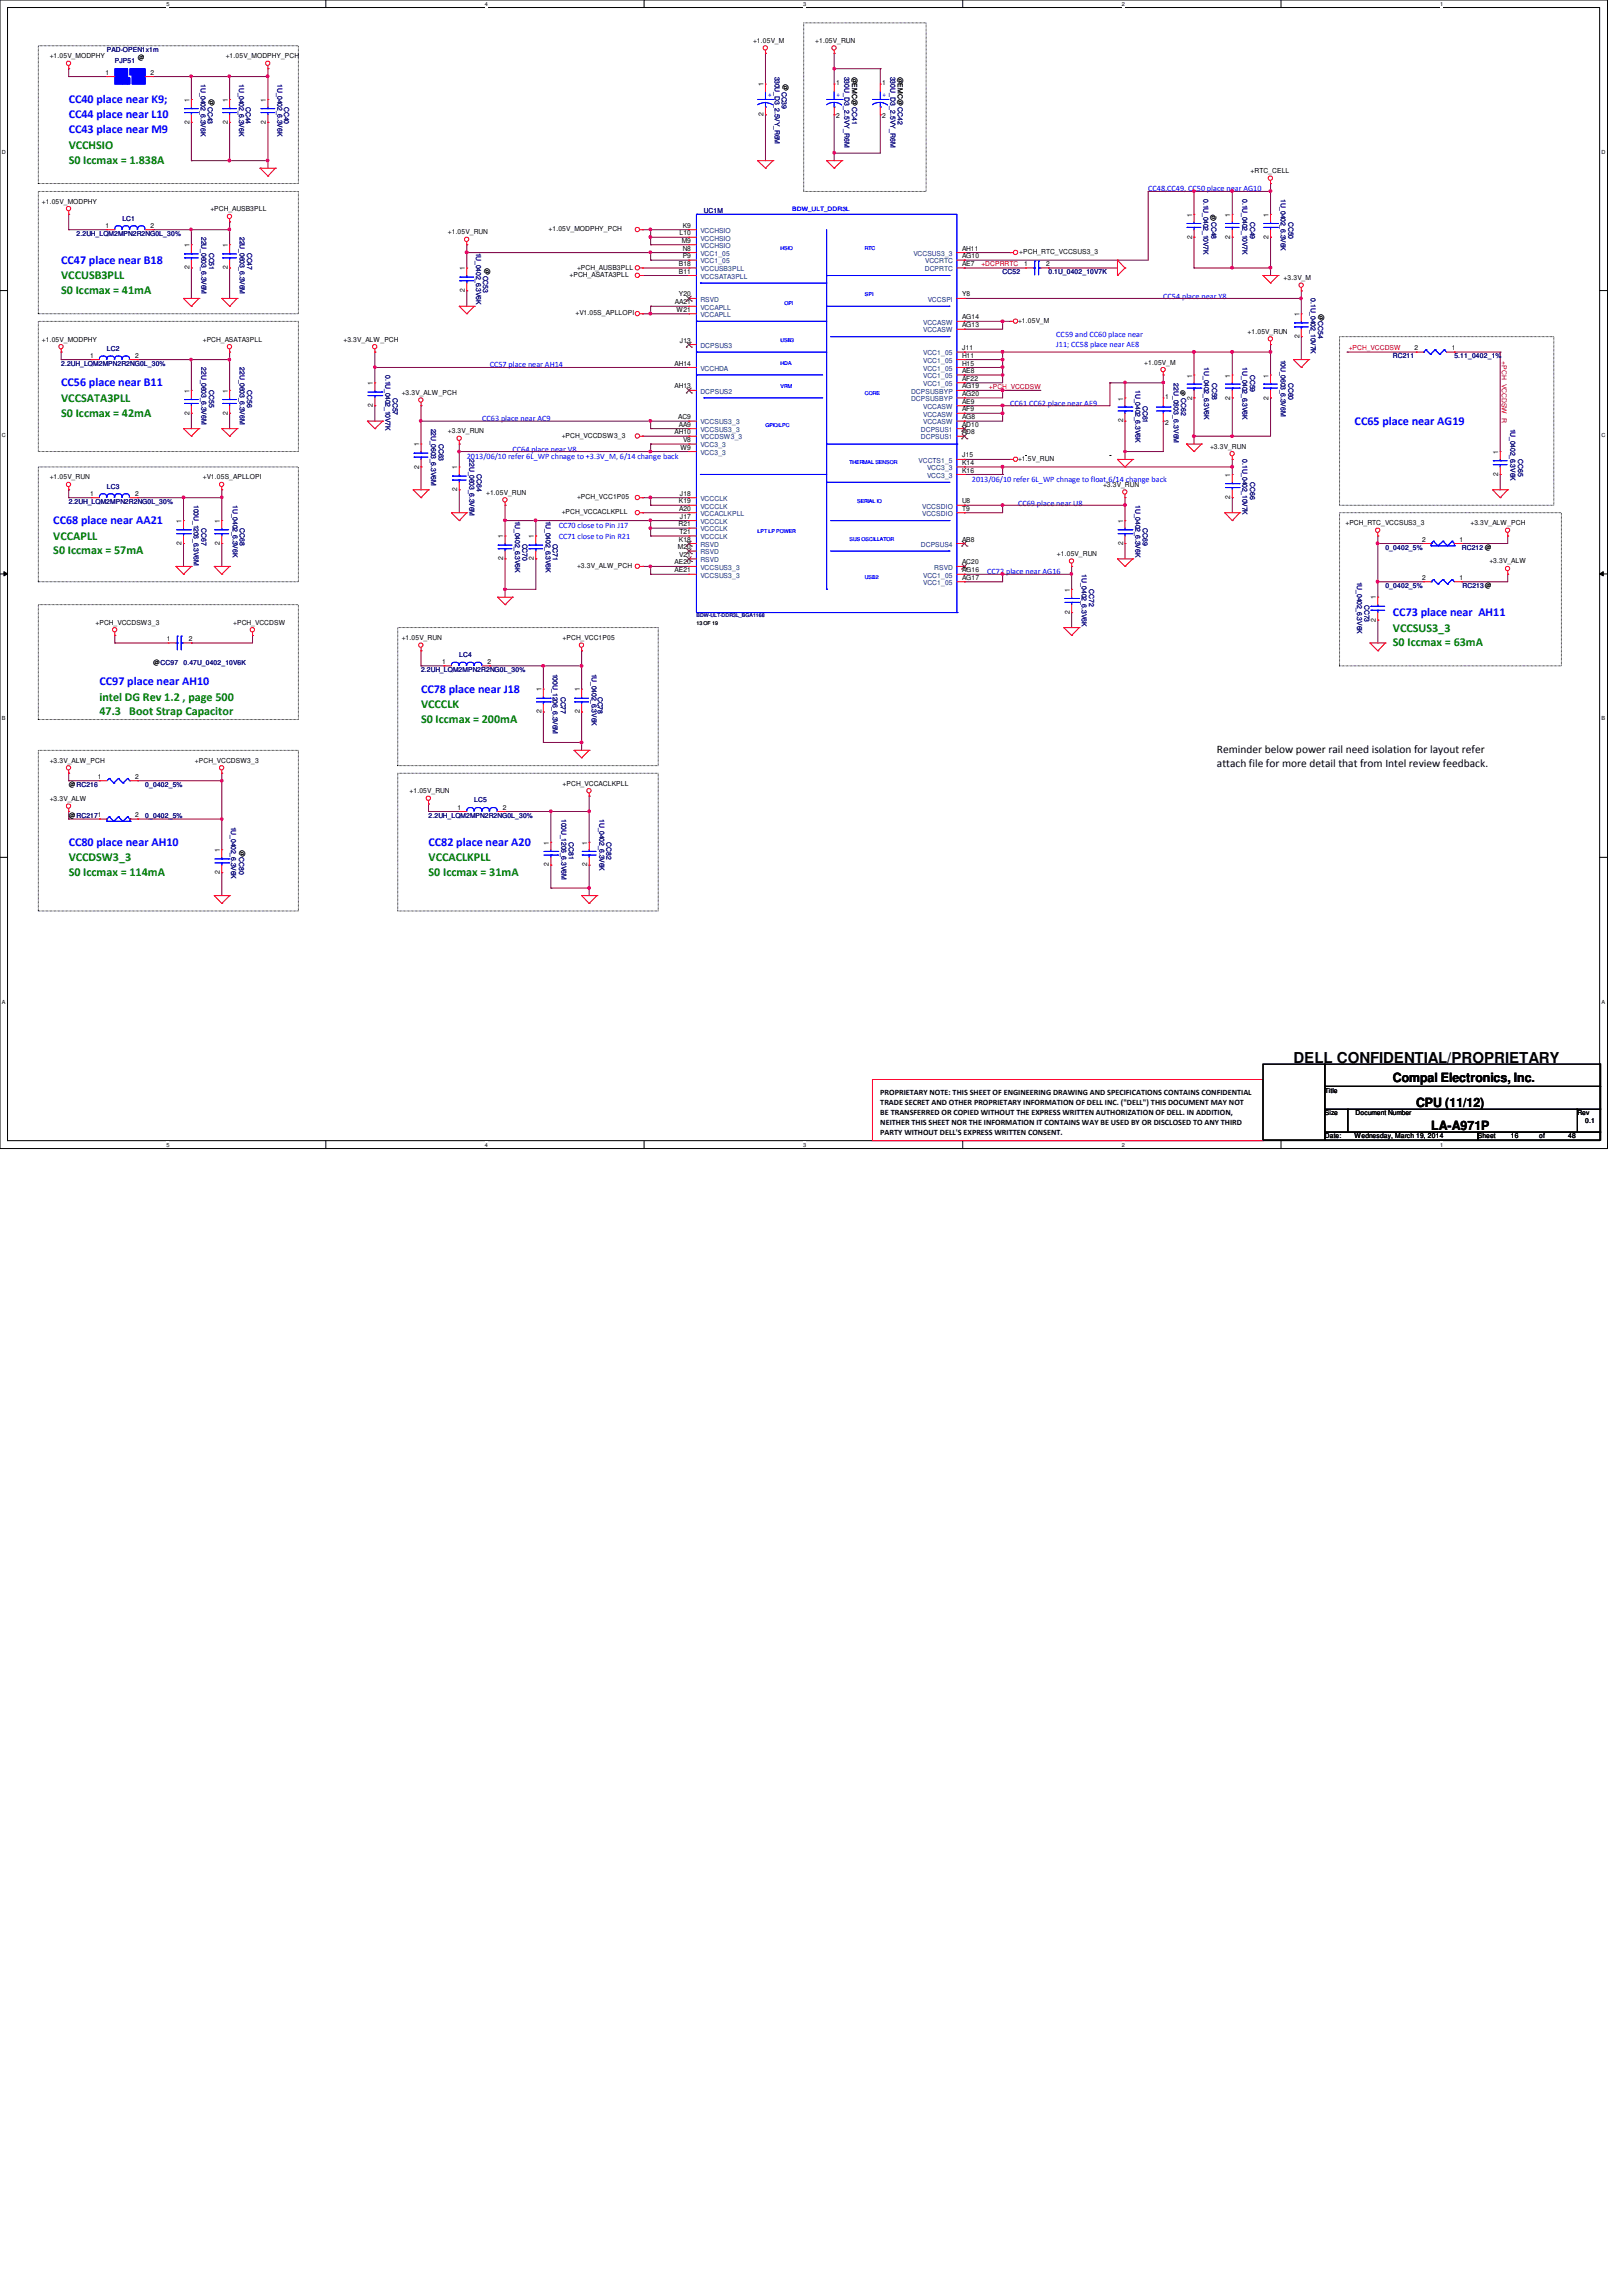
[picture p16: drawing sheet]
<svg xmlns="http://www.w3.org/2000/svg" width="210mm" height="297mm" viewBox="0 0 210 297" stroke-linecap="round" stroke-linejoin="round" font-family="sans-serif">
<defs><g id="words">
<text font-size="1.9" x="167.4" y="137.5">DELL CONFIDENTIAL/PROPRIETARY</text>
<g font-size="1.7">
<text x="180.3" y="140">Compal Electronics, Inc.</text>
<text x="183.3" y="143.2">CPU (11/12)</text>
<text x="185.2" y="146.1">LA-A971P</text>
</g>
<g font-size="1.6" fill="#00f">
<text x="8.9" y="13.3">CC40 place near K9;</text>
<text x="8.9" y="15.2">CC44 place near L10</text>
<text x="8.9" y="17.1">CC43 place near M9</text>
<text x="7.9" y="34.2">CC47 place near B18</text>
<text x="7.9" y="50">CC56 place near B11</text>
<text x="175.3" y="54.9">CC65 place near AG19</text>
<text x="6.9" y="67.8">CC68 place near AA21</text>
<text x="180.3" y="79.7">CC73 place near AH11</text>
<text x="12.9" y="88.6">CC97 place near AH10</text>
<text x="54.5" y="89.6">CC78 place near J18</text>
<text x="8.9" y="109.4">CC80 place near AH10</text>
<text x="55.5" y="109.4">CC82 place near A20</text>
</g>
<g font-size="1.6" fill="#008000">
<text x="8.9" y="19.3">VCCHSIO</text>
<text x="8.9" y="21.2">S0 Iccmax = 1.838A</text>
<text x="7.9" y="36.2">VCCUSB3PLL</text>
<text x="7.9" y="38.1">S0 Iccmax = 41mA</text>
<text x="7.9" y="52">VCCSATA3PLL</text>
<text x="7.9" y="53.9">S0 Iccmax = 42mA</text>
<text x="6.9" y="69.8">VCCAPLL</text>
<text x="6.9" y="71.7">S0 Iccmax = 57mA</text>
<text x="180.3" y="81.7">VCCSUS3_3</text>
<text x="180.3" y="83.6">S0 Iccmax = 63mA</text>
<text x="12.9" y="90.6">intel DG Rev 1.2 , page 500</text>
<text x="12.9" y="92.5">47.3 Boot Strap Capacitor</text>
<text x="54.5" y="91.6">VCCCLK</text>
<text x="54.5" y="93.5">S0 Iccmax = 200mA</text>
<text x="8.9" y="111.4">VCCDSW3_3</text>
<text x="8.9" y="113.3">S0 Iccmax = 114mA</text>
<text x="55.5" y="111.4">VCCACLKPLL</text>
<text x="55.5" y="113.3">S0 Iccmax = 31mA</text>
</g>
<g font-size="1.5">
<text x="157.5" y="97.5">Reminder below power rail need isolation for layout refer</text>
<text x="157.5" y="99.2">attach file for more detail that from Intel review feedback.</text>
</g>
<g font-size="1.1" fill="#00f">
<text x="148.6" y="24.8">CC48,CC49, CC50 place near AG10</text>
<text x="150.5" y="38.7">CC54 place near Y8</text>
<text x="63.4" y="47.5">CC57 place near AH14</text>
<text x="136.7" y="43.6">CC59 and CC60 place near</text>
<text x="136.7" y="44.9">J11; CC58 place near AE8</text>
<text x="130.7" y="52.5">CC61 CC62 place near AE9</text>
<text x="60.4" y="59.4">2013/06/10 refer 6L_WP chnage to +3.3V_M, 6/14 change back</text>
<text x="62.4" y="54.5">CC63 place near AC9</text>
<text x="66.3" y="58.5">CC64 place near V8</text>
<text x="125.8" y="62.4">2013/06/10 refer 6L_WP chnage to float,6/14 change back</text>
<text x="131.7" y="65.4">CC69 place near U8</text>
<text x="72.3" y="68.4">CC70 close to Pin J17</text>
<text x="72.3" y="69.7">CC71 close to Pin R21</text>
<text x="127.8" y="74.3">CC72 place near AG16</text>
</g>
<g font-size="1.1">
<text x="113.9" y="141.6">PROPRIETARY NOTE: THIS SHEET OF ENGINEERING DRAWING AND SPECIFICATIONS CONTAINS CONFIDENTIAL</text>
<text x="113.9" y="143">TRADE SECRET AND OTHER PROPRIETARY INFORMATION OF DELL INC. (&quot;DELL&quot;) THIS DOCUMENT MAY NOT</text>
<text x="113.9" y="144.3">BE TRANSFERRED OR COPIED WITHOUT THE EXPRESS WRITTEN AUTHORIZATION OF DELL. IN ADDITION,</text>
<text x="113.9" y="145.6">NEITHER THIS SHEET NOR THE INFORMATION IT CONTAINS WAY BE USED BY OR DISCLOSED TO ANY THIRD</text>
<text x="113.9" y="146.9">PARTY WITHOUT DELL'S EXPRESS WRITTEN CONSENT.</text>
</g>
<g font-size=".9">
<text x="97.5" y="5.5">+1.05V_M</text>
<text x="105.5" y="5.5">+1.05V_RUN</text>
<text x="6.4" y="7.5">+1.05V_MODPHY</text>
<text x="13.7" y="9.7">1</text>
<text x="17.8" y="7.7">@</text>
<text x="19.5" y="9.7">2</text>
<text x="29.2" y="7.5">+1.05V_MODPHY_PCH</text>
<text x="98.8" y="11.2" transform="rotate(-90 98.8 11.2)">1</text>
<text x="101.3" y="10.9" transform="rotate(90 101.3 10.9)">@CC39</text>
<text x="108.2" y="11">1</text>
<text x="110.3" y="9.9" transform="rotate(90 110.3 9.9)">@EMC@ CC41</text>
<text x="114.2" y="11">1</text>
<text x="116.2" y="9.9" transform="rotate(90 116.2 9.9)">@EMC@ CC42</text>
<text x="24.5" y="16" transform="rotate(-90 24.5 16)">2</text>
<text x="24.5" y="13.2" transform="rotate(-90 24.5 13.2)">1</text>
<text x="27.1" y="12.9" transform="rotate(90 27.1 12.9)">@CC43</text>
<text x="29.5" y="16" transform="rotate(-90 29.5 16)">2</text>
<text x="29.5" y="13.2" transform="rotate(-90 29.5 13.2)">1</text>
<text x="34.4" y="16" transform="rotate(-90 34.4 16)">2</text>
<text x="34.4" y="13.2" transform="rotate(-90 34.4 13.2)">1</text>
<text x="98.8" y="15" transform="rotate(-90 98.8 15)">2</text>
<text x="108.2" y="15.3">2</text>
<text x="114.2" y="15.3">2</text>
<text x="161.8" y="22.4">+RTC_CELL</text>
<text x="5.4" y="26.3">+1.05V_MODPHY</text>
<text x="13.7" y="29.5">1</text>
<text x="19.5" y="29.5">2</text>
<text x="27.2" y="27.3">+PCH_AUSB3PLL</text>
<text x="71" y="29.9">+1.05V_MODPHY_PCH</text>
<text x="88.3" y="29.5">K9</text>
<text x="154.3" y="28" transform="rotate(-90 154.3 28)">1</text>
<text x="157.4" y="28.6" transform="rotate(-90 157.4 28.6)">@</text>
<text x="159.2" y="28" transform="rotate(-90 159.2 28)">1</text>
<text x="164.2" y="28" transform="rotate(-90 164.2 28)">1</text>
<text x="24.5" y="34.8" transform="rotate(-90 24.5 34.8)">2</text>
<text x="24.5" y="32" transform="rotate(-90 24.5 32)">1</text>
<text x="29.5" y="34.8" transform="rotate(-90 29.5 34.8)">2</text>
<text x="29.5" y="32" transform="rotate(-90 29.5 32)">1</text>
<text x="58" y="30.3">+1.05V_RUN</text>
<text x="60.2" y="35" transform="rotate(-90 60.2 35)">1</text>
<text x="62.7" y="34.7" transform="rotate(90 62.7 34.7)">@CC53</text>
<text x="73.7" y="35.9">+PCH_ASATA3PLL</text>
<text x="74.7" y="34.9">+PCH_AUSB3PLL</text>
<text x="87.8" y="35.4">B11</text>
<text x="87.8" y="34.4">B18</text>
<text x="87.9" y="30.4">L10</text>
<text x="88.2" y="31.4">M9</text>
<text x="88.3" y="32.4">N8</text>
<text x="88.3" y="33.4">P9</text>
<text x="124.5" y="32.4">AH11</text>
<text x="124.5" y="33.4">AG10</text>
<text x="124.5" y="34.4">AE7</text>
<text x="131.9" y="32.9">+PCH_RTC_VCCSUS3_3</text>
<text x="132.5" y="34.4">1</text>
<text x="135.4" y="34.4">2</text>
<text x="154.3" y="30.9" transform="rotate(-90 154.3 30.9)">2</text>
<text x="159.2" y="30.9" transform="rotate(-90 159.2 30.9)">2</text>
<text x="164.2" y="30.9" transform="rotate(-90 164.2 30.9)">2</text>
<text x="60.2" y="37.8" transform="rotate(-90 60.2 37.8)">2</text>
<text x="74.5" y="40.8">+V1.05S_APLLOPI</text>
<text x="87.3" y="39.4">AA21</text>
<text x="87.5" y="40.3">W21</text>
<text x="87.8" y="38.4">Y20</text>
<text x="124.5" y="38.4">Y8</text>
<text x="124.5" y="41.3">AG14</text>
<text x="131.7" y="41.8">+1.05V_M</text>
<text x="166.1" y="36.2">+3.3V_M</text>
<text x="168.1" y="40.9" transform="rotate(-90 168.1 40.9)">1</text>
<text x="170.7" y="40.6" transform="rotate(90 170.7 40.6)">@CC54</text>
<text x="5.4" y="44.2">+1.05V_MODPHY</text>
<text x="11.7" y="46.3">1</text>
<text x="17.5" y="46.3">2</text>
<text x="26.2" y="44.2">+PCH_ASATA3PLL</text>
<text x="44.4" y="44.2">+3.3V_ALW_PCH</text>
<text x="87.3" y="47.3">AH14</text>
<text x="88" y="44.3">J13</text>
<text x="124.5" y="42.3">AG13</text>
<text x="124.5" y="45.3">J11</text>
<text x="124.5" y="46.3">H11</text>
<text x="124.5" y="47.3">H15</text>
<text x="148.1" y="47.2">+1.05V_M</text>
<text x="161.5" y="43.2">+1.05V_RUN</text>
<text x="168.1" y="43.8" transform="rotate(-90 168.1 43.8)">2</text>
<text x="183" y="45.3">2</text>
<text x="187.9" y="45.3">1</text>
<text x="24.5" y="53.7" transform="rotate(-90 24.5 53.7)">2</text>
<text x="24.5" y="50.8" transform="rotate(-90 24.5 50.8)">1</text>
<text x="29.5" y="53.7" transform="rotate(-90 29.5 53.7)">2</text>
<text x="29.5" y="50.8" transform="rotate(-90 29.5 50.8)">1</text>
<text x="48.3" y="52.7" transform="rotate(-90 48.3 52.7)">2</text>
<text x="48.3" y="49.8" transform="rotate(-90 48.3 49.8)">1</text>
<text x="52" y="51.1">+3.3V_ALW_PCH</text>
<text x="87.3" y="50.2">AH13</text>
<text x="124.5" y="51.2">AG20</text>
<text x="124.5" y="50.2">AG19</text>
<text x="124.5" y="52.2">AE9</text>
<text x="124.5" y="53.2">AF9</text>
<text x="124.5" y="48.3">AE8</text>
<text x="124.5" y="49.3">AF22</text>
<text x="145.3" y="51.8" transform="rotate(-90 145.3 51.8)">1</text>
<text x="150.8" y="51.6">1</text>
<text x="154.3" y="51.7" transform="rotate(-90 154.3 51.7)">2</text>
<text x="154.3" y="48.9" transform="rotate(-90 154.3 48.9)">1</text>
<text x="159.2" y="51.7" transform="rotate(-90 159.2 51.7)">2</text>
<text x="159.2" y="48.9" transform="rotate(-90 159.2 48.9)">1</text>
<text x="164.2" y="51.7" transform="rotate(-90 164.2 51.7)">2</text>
<text x="164.2" y="48.9" transform="rotate(-90 164.2 48.9)">1</text>
<text x="54.2" y="57.7" transform="rotate(-90 54.2 57.7)">1</text>
<text x="58" y="56">+3.3V_RUN</text>
<text x="72.7" y="56.6">+PCH_VCCDSW3_3</text>
<text x="87.3" y="56.2">AH10</text>
<text x="87.8" y="54.2">AC9</text>
<text x="87.8" y="55.2">AA9</text>
<text x="88.1" y="58.2">W9</text>
<text x="88.4" y="57.2">V8</text>
<text x="124.5" y="59.2">J15</text>
<text x="124.5" y="56.2">AD8</text>
<text x="124.5" y="55.2">AD10</text>
<text x="124.5" y="54.2">AG8</text>
<text x="131.7" y="59.6">+1.5V_RUN</text>
<text x="145.3" y="54.7" transform="rotate(-90 145.3 54.7)">2</text>
<text x="150.8" y="54.9">2</text>
<text x="156.6" y="58">+3.3V_RUN</text>
<text x="193.9" y="58.8" transform="rotate(-90 193.9 58.8)">1</text>
<text x="6.4" y="62">+1.05V_RUN</text>
<text x="11.7" y="64.1">1</text>
<text x="17.5" y="64.1">2</text>
<text x="26.2" y="62">+V1.05S_APLLOPI</text>
<text x="54.2" y="60.6" transform="rotate(-90 54.2 60.6)">2</text>
<text x="59.2" y="63.6" transform="rotate(-90 59.2 63.6)">2</text>
<text x="59.2" y="60.7" transform="rotate(-90 59.2 60.7)">1</text>
<text x="62.9" y="64">+1.05V_RUN</text>
<text x="74.7" y="64.6">+PCH_VCC1P05</text>
<text x="87.8" y="65.1">K19</text>
<text x="88" y="64.1">J18</text>
<text x="124.5" y="61.1">K16</text>
<text x="124.5" y="60.2">K14</text>
<text x="124.5" y="65.1">U8</text>
<text x="142.7" y="63">+3.3V_RUN</text>
<text x="159.2" y="64.6" transform="rotate(-90 159.2 64.6)">2</text>
<text x="159.2" y="61.7" transform="rotate(-90 159.2 61.7)">1</text>
<text x="193.9" y="61.6" transform="rotate(-90 193.9 61.6)">2</text>
<text x="23.5" y="70.5" transform="rotate(-90 23.5 70.5)">2</text>
<text x="23.5" y="67.6" transform="rotate(-90 23.5 67.6)">1</text>
<text x="28.4" y="70.5" transform="rotate(-90 28.4 70.5)">2</text>
<text x="28.4" y="67.6" transform="rotate(-90 28.4 67.6)">1</text>
<text x="65.1" y="69.6" transform="rotate(-90 65.1 69.6)">1</text>
<text x="69.1" y="69.6" transform="rotate(-90 69.1 69.6)">1</text>
<text x="72.7" y="66.5">+PCH_VCCACLKPLL</text>
<text x="87.7" y="71">M20</text>
<text x="87.8" y="68.1">R21</text>
<text x="87.8" y="70.1">K18</text>
<text x="87.9" y="66.1">A20</text>
<text x="87.9" y="69.1">T21</text>
<text x="88" y="67.1">J17</text>
<text x="124.5" y="70.1">AB8</text>
<text x="124.5" y="66.1">T9</text>
<text x="136.8" y="71.9">+1.05V_RUN</text>
<text x="145.3" y="70.5" transform="rotate(-90 145.3 70.5)">2</text>
<text x="145.3" y="67.6" transform="rotate(-90 145.3 67.6)">1</text>
<text x="174.1" y="67.9">+PCH_RTC_VCCSUS3_3</text>
<text x="184" y="70.1">2</text>
<text x="188.9" y="70.1">1</text>
<text x="190.3" y="67.9">+3.3V_ALW_PCH</text>
<text x="65.1" y="72.5" transform="rotate(-90 65.1 72.5)">2</text>
<text x="69.1" y="72.5" transform="rotate(-90 69.1 72.5)">2</text>
<text x="74.7" y="73.5">+3.3V_ALW_PCH</text>
<text x="87.3" y="74">AE21</text>
<text x="87.3" y="73">AE20</text>
<text x="87.9" y="72.1">V21</text>
<text x="124.5" y="73">AC20</text>
<text x="124.5" y="74">AG16</text>
<text x="124.5" y="75">AG17</text>
<text x="138.4" y="76.6" transform="rotate(-90 138.4 76.6)">1</text>
<text x="178.1" y="77.6" transform="rotate(-90 178.1 77.6)">1</text>
<text x="184" y="75">2</text>
<text x="188.9" y="75">1</text>
<text x="192.7" y="72.9">+3.3V_ALW</text>
<text x="12.4" y="80.8">+PCH_VCCDSW3_3</text>
<text x="21.6" y="82.9">1</text>
<text x="24.4" y="82.9">2</text>
<text x="30.2" y="80.8">+PCH_VCCDSW</text>
<text x="52" y="82.8">+1.05V_RUN</text>
<text x="72.8" y="82.8">+PCH_VCC1P05</text>
<text x="138.4" y="79.4" transform="rotate(-90 138.4 79.4)">2</text>
<text x="178.1" y="80.4" transform="rotate(-90 178.1 80.4)">2</text>
<text x="19.8" y="86">@CC97</text>
<text x="57.2" y="85.9">1</text>
<text x="63.1" y="85.9">2</text>
<text x="70.1" y="89.5" transform="rotate(-90 70.1 89.5)">1</text>
<text x="75" y="89.5" transform="rotate(-90 75 89.5)">1</text>
<text x="70.1" y="92.3" transform="rotate(-90 70.1 92.3)">2</text>
<text x="75" y="92.3" transform="rotate(-90 75 92.3)">2</text>
<text x="6.4" y="98.7">+3.3V_ALW_PCH</text>
<text x="8.9" y="101.8">@RC216</text>
<text x="12.7" y="100.8">1</text>
<text x="17.5" y="100.8">2</text>
<text x="25.2" y="98.7">+PCH_VCCDSW3_3</text>
<text x="72.8" y="101.6">+PCH_VCCACLKPLL</text>
<text x="6.4" y="103.6">+3.3V_ALW</text>
<text x="8.9" y="105.8">@RC2171</text>
<text x="17.5" y="105.7">2</text>
<text x="53" y="102.6">+1.05V_RUN</text>
<text x="59.2" y="104.7">1</text>
<text x="65.1" y="104.7">2</text>
<text x="28.4" y="113.1" transform="rotate(-90 28.4 113.1)">2</text>
<text x="28.4" y="110.2" transform="rotate(-90 28.4 110.2)">1</text>
<text x="31" y="109.9" transform="rotate(90 31 109.9)">@CC80</text>
<text x="71" y="112.1" transform="rotate(-90 71 112.1)">2</text>
<text x="71" y="109.3" transform="rotate(-90 71 109.3)">1</text>
<text x="76" y="112.1" transform="rotate(-90 76 112.1)">2</text>
<text x="76" y="109.3" transform="rotate(-90 76 109.3)">1</text>
<text x="171.4" y="141.4">Title</text>
<text x="171.4" y="144.3">Size</text>
<text x="171.4" y="147.3">Date:</text>
<text x="175.3" y="147.2">Wednesday, March 19, 2014</text>
<text x="175.4" y="144.3">Document Number</text>
<text x="191.3" y="147.3">Sheet</text>
<text x="195.5" y="147.2">16</text>
<text x="199.2" y="147.3">of</text>
<text x="202.9" y="147.2">48</text>
<text x="204.1" y="144.3">Rev</text>
<text x="205.1" y="145.3">0.1</text>
</g>
<g font-size=".9" fill="#000080">
<text x="13.8" y="6.7">PAD-OPEN1x1m</text>
<text x="14.9" y="8.2">PJP51</text>
<text x="26" y="10.9" transform="rotate(90 26 10.9)">1U_0402_6.3V6K</text>
<text x="30.9" y="10.9" transform="rotate(90 30.9 10.9)">1U_0402_6.3V6K</text>
<text x="35.9" y="10.9" transform="rotate(90 35.9 10.9)">1U_0402_6.3V6K</text>
<text x="100.3" y="9.9" transform="rotate(90 100.3 9.9)">330U_D3_2.5VY_R6M</text>
<text x="109.3" y="9.9" transform="rotate(90 109.3 9.9)">330U_D3_2.5VY_R6M</text>
<text x="115.2" y="9.9" transform="rotate(90 115.2 9.9)">330U_D3_2.5VY_R6M</text>
<text x="31.8" y="13.8" transform="rotate(90 31.8 13.8)">CC44</text>
<text x="36.8" y="13.8" transform="rotate(90 36.8 13.8)">CC40</text>
<text x="15.8" y="28.5">LC1</text>
<text x="91.1" y="27.5">UC1M</text>
<text x="155.7" y="25.7" transform="rotate(90 155.7 25.7)">0.1U_0402_10V7K</text>
<text x="156.8" y="28.7" transform="rotate(90 156.8 28.7)">CC48</text>
<text x="160.8" y="25.7" transform="rotate(90 160.8 25.7)">0.1U_0402_10V7K</text>
<text x="161.8" y="28.7" transform="rotate(90 161.8 28.7)">CC49</text>
<text x="165.7" y="25.7" transform="rotate(90 165.7 25.7)">1U_0402_6.3V6K</text>
<text x="166.8" y="28.7" transform="rotate(90 166.8 28.7)">CC50</text>
<text x="9.9" y="30.5">2.2UH_LQM2MPN2R2NG0L_30%</text>
<text x="26.1" y="30.7" transform="rotate(90 26.1 30.7)">22U_0603_6.3V6M</text>
<text x="27.1" y="32.7" transform="rotate(90 27.1 32.7)">CC51</text>
<text x="31" y="30.7" transform="rotate(90 31 30.7)">22U_0603_6.3V6M</text>
<text x="32" y="32.7" transform="rotate(90 32 32.7)">CC47</text>
<text x="61.6" y="32.7" transform="rotate(90 61.6 32.7)">1U_0402_6.3V6K</text>
<text x="129.8" y="35.5">CC52</text>
<text x="135.7" y="35.5">0.1U_0402_10V7K</text>
<text x="169.6" y="38.6" transform="rotate(90 169.6 38.6)">0.1U_0402_10V7K</text>
<text x="7.9" y="47.3">2.2UH_LQM2MPN2R2NG0L_30%</text>
<text x="13.8" y="45.4">LC2</text>
<text x="26.1" y="47.5" transform="rotate(90 26.1 47.5)">22U_0603_6.3V6M</text>
<text x="31" y="47.5" transform="rotate(90 31 47.5)">22U_0603_6.3V6M</text>
<text x="155.8" y="47.5" transform="rotate(90 155.8 47.5)">1U_0402_6.3V6K</text>
<text x="160.8" y="47.5" transform="rotate(90 160.8 47.5)">1U_0402_6.3V6K</text>
<text x="165.7" y="46.5" transform="rotate(90 165.7 46.5)">10U_0603_6.3V6M</text>
<text x="180.3" y="46.4">RC211</text>
<text x="188.2" y="46.4">5.11_0402_1%</text>
<text x="27.1" y="50.5" transform="rotate(90 27.1 50.5)">CC55</text>
<text x="32" y="50.5" transform="rotate(90 32 50.5)">CC56</text>
<text x="49.9" y="48.5" transform="rotate(90 49.9 48.5)">0.1U_0402_10V7K</text>
<text x="50.8" y="51.5" transform="rotate(90 50.8 51.5)">CC57</text>
<text x="146.9" y="50.5" transform="rotate(90 146.9 50.5)">1U_0402_6.3V6K</text>
<text x="147.9" y="52.5" transform="rotate(90 147.9 52.5)">CC61</text>
<text x="151.9" y="49.5" transform="rotate(90 151.9 49.5)">22U_0603_6.3V6M</text>
<text x="152.9" y="51.5" transform="rotate(90 152.9 51.5)">CC62</text>
<text x="156.8" y="49.5" transform="rotate(90 156.8 49.5)">CC58</text>
<text x="161.8" y="48.5" transform="rotate(90 161.8 48.5)">CC59</text>
<text x="166.8" y="49.5" transform="rotate(90 166.8 49.5)">CC60</text>
<text x="55.8" y="55.5" transform="rotate(90 55.8 55.5)">22U_0603_6.3V6M</text>
<text x="56.8" y="57.4" transform="rotate(90 56.8 57.4)">CC63</text>
<text x="60.7" y="59.4" transform="rotate(90 60.7 59.4)">22U_0603_6.3V6M</text>
<text x="160.8" y="59.4" transform="rotate(90 160.8 59.4)">0.1U_0402_10V7K</text>
<text x="195.5" y="55.5" transform="rotate(90 195.5 55.5)">1U_0402_6.3V6K</text>
<text x="196.5" y="59.4" transform="rotate(90 196.5 59.4)">CC65</text>
<text x="8.9" y="65.2">2.2UH_LQM2MPN2R2NG0L_30%</text>
<text x="13.8" y="63.2">LC3</text>
<text x="25.1" y="65.4" transform="rotate(90 25.1 65.4)">100U_1206_6.3V6M</text>
<text x="30.1" y="65.4" transform="rotate(90 30.1 65.4)">1U_0402_6.3V6K</text>
<text x="61.7" y="61.4" transform="rotate(90 61.7 61.4)">CC64</text>
<text x="146.9" y="65.4" transform="rotate(90 146.9 65.4)">1U_0402_6.3V6K</text>
<text x="161.8" y="62.4" transform="rotate(90 161.8 62.4)">CC66</text>
<text x="26.1" y="68.3" transform="rotate(90 26.1 68.3)">CC67</text>
<text x="31" y="68.3" transform="rotate(90 31 68.3)">CC68</text>
<text x="66.7" y="67.4" transform="rotate(90 66.7 67.4)">1U_0402_6.3V6K</text>
<text x="67.6" y="70.3" transform="rotate(90 67.6 70.3)">CC70</text>
<text x="70.7" y="67.4" transform="rotate(90 70.7 67.4)">1U_0402_6.3V6K</text>
<text x="71.5" y="70.3" transform="rotate(90 71.5 70.3)">CC71</text>
<text x="147.9" y="68.3" transform="rotate(90 147.9 68.3)">CC69</text>
<text x="179.3" y="71.1">0_0402_5%</text>
<text x="189.2" y="71.1">RC212 @</text>
<text x="140" y="74.3" transform="rotate(90 140 74.3)">1U_0402_6.3V6K</text>
<text x="141" y="76.2" transform="rotate(90 141 76.2)">CC72</text>
<text x="175.6" y="75.3" transform="rotate(90 175.6 75.3)">1U_0402_6.3V6K</text>
<text x="179.3" y="76.1">0_0402_5%</text>
<text x="189.3" y="76.1">RC213@</text>
<text x="176.6" y="78.2" transform="rotate(90 176.6 78.2)">CC73</text>
<text x="23.7" y="86">0.47U_0402_10V6K</text>
<text x="54.5" y="87">2.2UH_LQM2MPN2R2NG0L_30%</text>
<text x="59.4" y="85">LC4</text>
<text x="71.5" y="87.2" transform="rotate(90 71.5 87.2)">100U_1206_6.3V6M</text>
<text x="76.6" y="87.2" transform="rotate(90 76.6 87.2)">1U_0402_6.3V6K</text>
<text x="72.6" y="90.1" transform="rotate(90 72.6 90.1)">CC77</text>
<text x="77.4" y="90.1" transform="rotate(90 77.4 90.1)">CC78</text>
<text x="18.8" y="101.8">0_0402_5%</text>
<text x="18.8" y="105.8">0_0402_5%</text>
<text x="29.9" y="107" transform="rotate(90 29.9 107)">1U_0402_6.3V6K</text>
<text x="55.5" y="105.8">2.2UH_LQM2MPN2R2NG0L_30%</text>
<text x="61.4" y="103.8">LC5</text>
<text x="72.6" y="106" transform="rotate(90 72.6 106)">100U_1206_6.3V6M</text>
<text x="77.6" y="106" transform="rotate(90 77.6 106)">1U_0402_6.3V6K</text>
<text x="73.6" y="109" transform="rotate(90 73.6 109)">CC81</text>
<text x="78.5" y="109" transform="rotate(90 78.5 109)">CC82</text>
</g>
<g font-size=".9" fill="#00f">
<text x="99.4" y="12.5">+</text>
<text x="108.2" y="12.5">+</text>
<text x="114.2" y="12.5">+</text>
</g>
<g font-size=".9" fill="#004080">
<text x="90.6" y="30.1">VCCHSIO</text>
<text x="90.6" y="31.1">VCCHSIO</text>
<text x="90.6" y="32.1">VCCHSIO</text>
<text x="90.6" y="35.1">VCCUSB3PLL</text>
<text x="90.6" y="33.1">VCC1_05</text>
<text x="90.6" y="34.1">VCC1_05</text>
<text x="118.2" y="33.1">VCCSUS3_3</text>
<text x="119.7" y="35.1">DCPRTC</text>
<text x="119.7" y="34.1">VCCRTC</text>
<text x="90.6" y="41">VCCAPLL</text>
<text x="90.6" y="40">VCCAPLL</text>
<text x="90.6" y="39">RSVD</text>
<text x="90.6" y="36.1">VCCSATA3PLL</text>
<text x="119.5" y="42">VCCASW</text>
<text x="120.1" y="39">VCCSPI</text>
<text x="90.6" y="48">VCCHDA</text>
<text x="90.6" y="45">DCPSUS3</text>
<text x="119.5" y="43">VCCASW</text>
<text x="119.5" y="46">VCC1_05</text>
<text x="119.5" y="46.9">VCC1_05</text>
<text x="119.5" y="48">VCC1_05</text>
<text x="90.6" y="50.9">DCPSUS2</text>
<text x="117.9" y="51.9">DCPSUSBYP</text>
<text x="117.9" y="50.9">DCPSUSBYP</text>
<text x="119.5" y="52.9">VCCASW</text>
<text x="119.5" y="53.9">VCCASW</text>
<text x="119.5" y="48.9">VCC1_05</text>
<text x="119.5" y="50">VCC1_05</text>
<text x="90.6" y="58.8">VCC3_3</text>
<text x="90.6" y="57.9">VCC3_3</text>
<text x="90.6" y="56.9">VCCDSW3_3</text>
<text x="90.6" y="54.9">VCCSUS3_3</text>
<text x="90.6" y="55.9">VCCSUS3_3</text>
<text x="118.9" y="59.9">VCCTS1_5</text>
<text x="119.2" y="56.9">DCPSUS1</text>
<text x="119.2" y="55.9">DCPSUS1</text>
<text x="119.5" y="54.9">VCCASW</text>
<text x="90.6" y="64.8">VCCCLK</text>
<text x="90.6" y="65.8">VCCCLK</text>
<text x="119.3" y="65.8">VCCSDIO</text>
<text x="120" y="61.8">VCC3_3</text>
<text x="120" y="60.8">VCC3_3</text>
<text x="90.6" y="71.7">RSVD</text>
<text x="90.6" y="70.7">RSVD</text>
<text x="90.6" y="69.8">VCCCLK</text>
<text x="90.6" y="68.7">VCCCLK</text>
<text x="90.6" y="67.8">VCCCLK</text>
<text x="90.6" y="66.8">VCCACLKPLL</text>
<text x="119.2" y="70.7">DCPSUS4</text>
<text x="119.3" y="66.8">VCCSDIO</text>
<text x="90.6" y="74.7">VCCSUS3_3</text>
<text x="90.6" y="73.7">VCCSUS3_3</text>
<text x="90.6" y="72.7">RSVD</text>
<text x="119.5" y="74.7">VCC1_05</text>
<text x="119.5" y="75.7">VCC1_05</text>
<text x="120.9" y="73.7">RSVD</text>
</g>
<g font-size=".9" fill="#f00">
<text x="127" y="34.5">+DCPRRTC</text>
<text x="174.5" y="45.3">+PCH_VCCDSW</text>
<text x="194.4" y="46.7" transform="rotate(90 194.4 46.7)">+PCH_VCCDSW_R</text>
<text x="128" y="50.3">+PCH_VCCDSW</text>
</g>
<text font-size=".8" fill="#00f" x="102.5" y="27.3">BDW_ULT_DDR3L</text>
<text font-size=".8" x="152.8" y="50.5" transform="rotate(90 152.8 50.5)">@</text>
<g font-size=".7">
<text x="21.5" y=".8">5</text>
<text x="62.7" y=".8">4</text>
<text x="103.9" y=".8">3</text>
<text x="145.2" y=".8">2</text>
<text x="186.4" y=".8">1</text>
<text x=".3" y="19.9">D</text>
<text x="207.3" y="19.9">D</text>
<text x=".3" y="56.5">C</text>
<text x="207.3" y="56.5">C</text>
<text x="90.1" y="80.9">13 OF 19</text>
<text x=".3" y="93.2">B</text>
<text x="207.3" y="93.2">B</text>
<text x=".3" y="129.8">A</text>
<text x="207.3" y="129.8">A</text>
<text x="21.5" y="148.3">5</text>
<text x="62.7" y="148.3">4</text>
<text x="103.9" y="148.3">3</text>
<text x="145.2" y="148.3">2</text>
<text x="186.4" y="148.3">1</text>
</g>
<g font-size=".7" fill="#00f">
<text x="101" y="32.3">HSIO</text>
<text x="111.9" y="32.3">RTC</text>
<text x="101.5" y="39.5">OPI</text>
<text x="111.9" y="38.3">SPI</text>
<text x="101" y="47.2">HDA</text>
<text x="101" y="44.2">USB3</text>
<text x="101" y="50.2">VRM</text>
<text x="111.9" y="51.1">CORE</text>
<text x="99.1" y="55.3">GPIO/LPC</text>
<text x="109.9" y="60.1">THERMAL SENSOR</text>
<text x="110.9" y="65">SERIAL IO</text>
<text x="98" y="69">LPT LP POWER</text>
<text x="109.9" y="70">SUS OSCILLATOR</text>
<text x="111.9" y="74.9">USB2</text>
</g>
<text font-size=".7" fill="#000080" x="90.1" y="79.9">BDW-ULT-DDR3L_BGA1168</text>
</g></defs>
<path d="M0 0h208v148.6h-208zM1 1h206v146.6h-206z" fill="none" stroke="#000" stroke-width=".13"/>
<g fill="#fff">
<path d="M21.5 .1h.4v.8h-.4z"/>
<path d="M21.5 147.7h.4v.8h-.4z"/>
</g>
<path d="M42.2 0v1M42.2 147.6v.9" fill="none" stroke="#000" stroke-width=".13"/>
<g fill="#fff">
<path d="M62.7 .1h.4v.8h-.4z"/>
<path d="M62.7 147.7h.4v.8h-.4z"/>
</g>
<path d="M83.4 0v1M83.4 147.6v.9" fill="none" stroke="#000" stroke-width=".13"/>
<g fill="#fff">
<path d="M103.9 .1h.4v.8h-.4z"/>
<path d="M103.9 147.7h.4v.8h-.4z"/>
</g>
<path d="M124.6 0v1M124.6 147.6v.9" fill="none" stroke="#000" stroke-width=".13"/>
<g fill="#fff">
<path d="M145.2 .1h.3v.8h-.3z"/>
<path d="M145.2 147.7h.3v.8h-.3z"/>
</g>
<path d="M165.8 0v1M165.8 147.6v.9" fill="none" stroke="#000" stroke-width=".13"/>
<g fill="#fff">
<path d="M186.4 .1h.3v.8h-.3z"/>
<path d="M186.4 147.7h.3v.8h-.3z"/>
<path d="M.3 19.3h.5v.8h-.5z"/>
<path d="M207.3 19.3h.5v.8h-.5z"/>
<path d="M.3 55.9h.5v.8h-.5z"/>
<path d="M207.3 55.9h.5v.8h-.5z"/>
</g>
<path d="M0 37.6h1M207 37.6h1" fill="none" stroke="#000" stroke-width=".13"/>
<g fill="#fff">
<path d="M.3 92.5h.4v.8h-.4z"/>
<path d="M207.3 92.5h.4v.8h-.4z"/>
</g>
<path d="M0 74.3h1M.5 74l.5 .3-.5 .2zM207 74.3l.5-.3v.5zM207 74.3h1" fill="none" stroke="#000" stroke-width=".13"/>
<path d="M.5 74l.5 .3-.5 .2zM207 74.3l.5-.3v.5z" fill="#000"/>
<g fill="#fff">
<path d="M.3 129.2h.4v.8h-.4z"/>
<path d="M207.3 129.2h.4v.8h-.4z"/>
</g>
<g fill="none" stroke="#000" stroke-width=".13">
<path d="M5 5.9h33.6v17.8h-33.6zM104 3h15.8v21.8h-15.8zM5 24.8h33.6v15.8h-33.6zM5 41.6h33.6v16.8h-33.6zM132.7 58.9h.1M143.6 58.9h.1M173.4 43.6h27.7v21.8h-27.7zM5 60.4h33.6v14.9h-33.6zM5 78.2h33.6v14.9h-33.6zM173.4 66.3h28.7v19.8h-28.7zM5 97.1h33.6v20.8h-33.6zM51.5 81.2h33.7v17.9h-33.7z"/>
<path d="M0 110.9h1M51.5 100h33.7v17.9h-33.7zM207 110.9h1"/>
</g>
<path d="M112.9 139.7h50.5v7.9h-50.5z" fill="none" stroke="#f00" stroke-width=".13"/>
<path d="M129.8 41.6h.1M129.8 41.6h.9M129.8 41.6v1" fill="none" stroke="#800040" stroke-width=".13"/>
<path d="M129.6 41.4h.3v.3h-.3z" fill-rule="evenodd" fill="#f0f"/>
<path d="M129.6 41.4h.3v.3h-.3z" fill="none" stroke="#f0f" stroke-width=".13"/>
<path d="M124.8 42.6h.1M124.8 42.6h5M150.5 49.5h.1M150.5 49.5v2" fill="none" stroke="#800040" stroke-width=".13"/>
<path d="M150.4 49.4h.3v.2h-.3z" fill-rule="evenodd" fill="#f0f"/>
<path d="M150.4 49.4h.3v.2h-.3z" fill="none" stroke="#f0f" stroke-width=".13"/>
<path d="M124.8 52.5h.1M124.8 53.5h.1M124.8 52.5h5M124.8 53.5h5M129.8 52.5h.1M129.8 53.5h.1M129.8 52.5v2M145.6 49.5h.1M145.6 49.5h4.9M145.6 49.5v2" fill="none" stroke="#800040" stroke-width=".13"/>
<path d="M129.6 53.3h.3v.3h-.3z" fill-rule="evenodd" fill="#f0f"/>
<path d="M129.6 53.3h.3v.3h-.3z" fill="none" stroke="#f0f" stroke-width=".13"/>
<path d="M99.1 6.9h.1M99.1 6.9v4M124.8 54.5h.1M124.8 54.5h5M129.8 52.5h.1M129.8 52.5h13.8M150.5 48.5h.1M150.5 48.5v1" fill="none" stroke="#800040" stroke-width=".13"/>
<path d="M129.6 52.3h.3v.3h-.3z" fill-rule="evenodd" fill="#f0f"/>
<path d="M129.6 52.3h.3v.3h-.3z" fill="none" stroke="#f0f" stroke-width=".13"/>
<g fill="none" stroke="#800040" stroke-width=".13">
<path d="M8.9 9.9h.1M8.9 8.9h.1M8.9 9.9h4.9M8.9 8.9v1M29.7 9.9h.1M29.7 9.9v3M34.7 9.9h.1M34.7 9.9v3M8.9 29.7h.1M8.9 27.7h.1M8.9 27.7v2M8.9 29.7h4.9"/>
<path d="M7.9 46.5h.1M7.9 45.6h.1M7.9 46.5h4M7.9 45.6v.9"/>
</g>
<path d="M34.5 9.7h.2v.3h-.2z" fill-rule="evenodd" fill="#f0f"/>
<path d="M34.5 9.7h.2v.3h-.2z" fill="none" stroke="#f0f" stroke-width=".13"/>
<path d="M24.8 9.9h.1M24.8 9.9v3M29.7 9.9h.1M34.7 8.9h.1M34.7 8.9v1h-5M84.2 31.7h.1M84.2 30.7h.1M84.2 29.7h.1M84.2 31.7h5M84.2 29.7v2M84.2 30.7h5M84.2 29.7h5" fill="none" stroke="#800040" stroke-width=".13"/>
<path d="M84 30.5h.3v.3l-.1 .1-.2-.1z" fill-rule="evenodd" fill="#f0f"/>
<path d="M84 30.5h.3v.3l-.1 .1-.2-.1z" fill="none" stroke="#f0f" stroke-width=".13"/>
<path d="M83.2 29.7h.1M83.2 29.7h1" fill="none" stroke="#800040" stroke-width=".13"/>
<path d="M84 29.5h.3v.3h-.3z" fill-rule="evenodd" fill="#f0f"/>
<path d="M84 29.5h.3v.3h-.3z" fill="none" stroke="#f0f" stroke-width=".13"/>
<g fill="none" stroke="#800040" stroke-width=".13">
<path d="M19.8 9.9h.1M19.8 9.9h5M84.2 33.7h.1M84.2 32.7h.1M84.2 33.7h5M84.2 32.7v1M84.2 32.7h5M8.9 64.4h.1M8.9 63.4h.1M8.9 64.4h3M8.9 63.4v1M65.4 67.4h.1"/>
<path d="M65.4 65.4h.1M65.4 65.4v3.9M69.3 67.4h.1M69.3 67.4h14.9M84.2 68.3h.1M84.2 67.4h.1M84.2 67.4v.9M84.2 68.3h5"/>
</g>
<path d="M84 67.2h.3v.2h-.3z" fill-rule="evenodd" fill="#f0f"/>
<path d="M84 67.2h.3v.2h-.3z" fill="none" stroke="#f0f" stroke-width=".13"/>
<path d="M69.2 67.2h.2v.2h-.2z" fill-rule="evenodd" fill="#f0f"/>
<path d="M69.2 67.2h.2v.2h-.2z" fill="none" stroke="#f0f" stroke-width=".13"/>
<path d="M69.3 67.4h.1M69.3 67.4v1.9M84.2 67.4h.1M84.2 69.3h.1M84.2 68.3h.1M84.2 67.4h5M84.2 69.3h5M84.2 68.3v1" fill="none" stroke="#800040" stroke-width=".13"/>
<path d="M84 68.2h.3v.2h-.3z" fill-rule="evenodd" fill="#f0f"/>
<path d="M84 68.2h.3v.2h-.3z" fill="none" stroke="#f0f" stroke-width=".13"/>
<path d="M164.4 45.6h.1M164.4 45.6v2.9" fill="none" stroke="#800040" stroke-width=".13"/>
<path d="M164.3 45.4h.2v.2l-.1 .1-.1-.1z" fill-rule="evenodd" fill="#f0f"/>
<path d="M164.3 45.4h.2v.2l-.1 .1-.1-.1z" fill="none" stroke="#f0f" stroke-width=".13"/>
<path d="M124.8 45.6h.1M124.8 46.5h.1M124.8 45.6h5M124.8 46.5h5M129.8 45.6h.1M129.8 46.5h.1M129.8 45.6v1.9M159.5 45.6h.1M159.5 45.6h4.9M159.5 45.6v2.9" fill="none" stroke="#800040" stroke-width=".13"/>
<path d="M129.6 47.4h.3v.2h-.3z" fill-rule="evenodd" fill="#f0f"/>
<path d="M129.6 47.4h.3v.2h-.3z" fill="none" stroke="#f0f" stroke-width=".13"/>
<path d="M129.6 46.4h.3v.2h-.3z" fill-rule="evenodd" fill="#f0f"/>
<path d="M129.6 46.4h.3v.2h-.3z" fill="none" stroke="#f0f" stroke-width=".13"/>
<path d="M124.8 47.5h.1M124.8 48.5h.1M124.8 49.5h.1M124.8 47.5h5M124.8 48.5h5M129.8 48.5h.1M129.8 47.5h.1M129.8 47.5v2h-5" fill="none" stroke="#800040" stroke-width=".13"/>
<path d="M129.6 48.4h.3v.2h-.3z" fill-rule="evenodd" fill="#f0f"/>
<path d="M129.6 48.4h.3v.2h-.3z" fill="none" stroke="#f0f" stroke-width=".13"/>
<path d="M138.7 74.3h.1M138.7 74.3v1.9" fill="none" stroke="#800040" stroke-width=".13"/>
<path d="M138.5 74.1h.3v.3h-.3z" fill-rule="evenodd" fill="#f0f"/>
<path d="M138.5 74.1h.3v.3h-.3z" fill="none" stroke="#f0f" stroke-width=".13"/>
<path d="M124.8 74.3h.1M124.8 74.3h13.9M129.8 74.3h.1M129.8 74.3v1" fill="none" stroke="#800040" stroke-width=".13"/>
<path d="M129.6 74.1h.3v.3h-.3z" fill-rule="evenodd" fill="#f0f"/>
<path d="M129.6 74.1h.3v.3h-.3z" fill="none" stroke="#f0f" stroke-width=".13"/>
<path d="M107.9 8.9h.1M107.9 8.9v2M124.8 75.3h.1M124.8 75.3h5" fill="none" stroke="#800040" stroke-width=".13"/>
<path d="M107.8 8.8h.3v.2h-.3z" fill-rule="evenodd" fill="#f0f"/>
<path d="M107.8 8.8h.3v.2h-.3z" fill="none" stroke="#f0f" stroke-width=".13"/>
<path d="M107.9 8.9h.1M107.9 6.9h.1M107.9 8.9h6M107.9 6.9v2M113.9 8.9h.1M113.9 8.9v2M154.5 45.6h.1M154.5 45.6h5" fill="none" stroke="#800040" stroke-width=".13"/>
<path d="M159.3 45.4h.3v.2l-.2 .1-.1-.1z" fill-rule="evenodd" fill="#f0f"/>
<path d="M159.3 45.4h.3v.2l-.2 .1-.1-.1z" fill="none" stroke="#f0f" stroke-width=".13"/>
<path d="M154.4 45.4h.2v.2l-.1 .1-.1-.1z" fill-rule="evenodd" fill="#f0f"/>
<path d="M154.4 45.4h.2v.2l-.1 .1-.1-.1z" fill="none" stroke="#f0f" stroke-width=".13"/>
<path d="M60.4 32.7h.1M60.4 32.7h23.8M154.5 45.6h.1M154.5 45.6v2.9" fill="none" stroke="#800040" stroke-width=".13"/>
<path d="M84 32.5h.3v.3h-.3z" fill-rule="evenodd" fill="#f0f"/>
<path d="M84 32.5h.3v.3h-.3z" fill="none" stroke="#f0f" stroke-width=".13"/>
<path d="M60.3 32.5h.2v.3h-.2z" fill-rule="evenodd" fill="#f0f"/>
<path d="M60.3 32.5h.2v.3h-.2z" fill="none" stroke="#f0f" stroke-width=".13"/>
<path d="M60.4 31.7h.1M60.4 31.7v1M65.4 67.4h.1M65.4 67.4h3.9" fill="none" stroke="#800040" stroke-width=".13"/>
<path d="M65.2 67.2h.3v.2h-.3z" fill-rule="evenodd" fill="#f0f"/>
<path d="M65.2 67.2h.3v.2h-.3z" fill="none" stroke="#f0f" stroke-width=".13"/>
<path d="M60.4 32.7h.1M60.4 32.7v2M129.8 45.6h.1M129.8 45.6h24.7" fill="none" stroke="#800040" stroke-width=".13"/>
<path d="M129.6 45.4h.3v.2l-.2 .1-.1-.1z" fill-rule="evenodd" fill="#f0f"/>
<path d="M129.6 45.4h.3v.2l-.2 .1-.1-.1z" fill="none" stroke="#f0f" stroke-width=".13"/>
<g fill="none" stroke="#800040" stroke-width=".13">
<path d="M48.5 47.5h.1M48.5 47.5v2M48.5 47.5h40.7M124.8 59.4h.1M124.8 59.4h5.9M164.4 44.6h.1M164.4 44.6v1M138.7 73.3h.1M138.7 73.3v1M189.2 75.3h.1M195.1 74.3h.1M195.1 74.3v1h-5.9"/>
<path d="M8.9 106h.1M8.9 105h.1M8.9 106h4M8.9 105v1"/>
</g>
<path d="M48.4 47.4h.2v.2h-.2z" fill-rule="evenodd" fill="#f0f"/>
<path d="M48.4 47.4h.2v.2h-.2z" fill="none" stroke="#f0f" stroke-width=".13"/>
<path d="M48.5 45.6h.1M48.5 45.6v1.9M84.2 54.5h.1M84.2 55.5h.1M84.2 54.5h5M84.2 54.5v1M84.2 55.5h5M84.2 74.3h.1M84.2 73.3h.1M84.2 73.3v1M84.2 74.3h5M84.2 73.3h5" fill="none" stroke="#800040" stroke-width=".13"/>
<path d="M84 73.1h.3v.3h-.3z" fill-rule="evenodd" fill="#f0f"/>
<path d="M84 73.1h.3v.3h-.3z" fill="none" stroke="#f0f" stroke-width=".13"/>
<path d="M54.5 54.5h.1M54.5 54.5v2.9M189.2 70.3h.1M195.1 69.3h.1M195.1 69.3v1h-5.9" fill="none" stroke="#800040" stroke-width=".13"/>
<path d="M54.3 54.3h.3v.3h-.3z" fill-rule="evenodd" fill="#f0f"/>
<path d="M54.3 54.3h.3v.3h-.3z" fill="none" stroke="#f0f" stroke-width=".13"/>
<path d="M54.5 52.5h.1M54.5 54.5h.1M54.5 52.5v2M54.5 54.5h29.7M8.9 101h.1M8.9 100h.1M8.9 101h4M8.9 100v1" fill="none" stroke="#800040" stroke-width=".13"/>
<path d="M84 54.3h.3v.3h-.3z" fill-rule="evenodd" fill="#f0f"/>
<path d="M84 54.3h.3v.3h-.3z" fill="none" stroke="#f0f" stroke-width=".13"/>
<path d="M124.8 38.6h.1M124.8 38.6h43.6M168.4 38.6h.1M168.4 37.6h.1M168.4 37.6v3M83.2 73.3h.1M83.2 73.3h1" fill="none" stroke="#800040" stroke-width=".13"/>
<path d="M168.2 38.5h.3v.2h-.3z" fill-rule="evenodd" fill="#f0f"/>
<path d="M168.2 38.5h.3v.2h-.3z" fill="none" stroke="#f0f" stroke-width=".13"/>
<path d="M84.2 58.4h.1M84.2 57.4h.1M84.2 58.4h5M84.2 57.4v1M84.2 57.4h5M129.8 65.4h.1M129.8 65.4h15.8M145.6 65.4h.1M145.6 65.4v2" fill="none" stroke="#800040" stroke-width=".13"/>
<path d="M145.5 65.2h.2v.3h-.1h-.1z" fill-rule="evenodd" fill="#f0f"/>
<path d="M145.5 65.2h.2v.3h-.1h-.1z" fill="none" stroke="#f0f" stroke-width=".13"/>
<path d="M129.6 65.2h.3v.3h-.2h-.1z" fill-rule="evenodd" fill="#f0f"/>
<path d="M129.6 65.2h.3v.3h-.2h-.1z" fill="none" stroke="#f0f" stroke-width=".13"/>
<path d="M59.4 58.4h.1M59.4 58.4h24.8M124.8 65.4h.1M124.8 66.3h.1M124.8 65.4h5M129.8 65.4h.1M129.8 65.4v.9h-5" fill="none" stroke="#800040" stroke-width=".13"/>
<path d="M84 58.3h.3v.2h-.3z" fill-rule="evenodd" fill="#f0f"/>
<path d="M84 58.3h.3v.2h-.3z" fill="none" stroke="#f0f" stroke-width=".13"/>
<path d="M59.3 58.3h.2v.2h-.2z" fill-rule="evenodd" fill="#f0f"/>
<path d="M59.3 58.3h.2v.2h-.2z" fill="none" stroke="#f0f" stroke-width=".13"/>
<path d="M124.8 34.7h.1M124.8 34.7h7.9M24.8 46.5h.1M24.8 46.5h4.9M29.7 46.5h.1M29.7 45.6h.1M29.7 45.6v4.9M59.4 57.4h.1M59.4 58.4h.1M59.4 57.4v3M145.6 64.4h.1M145.6 64.4v1" fill="none" stroke="#800040" stroke-width=".13"/>
<path d="M29.5 46.4h.3v.2h-.3z" fill-rule="evenodd" fill="#f0f"/>
<path d="M29.5 46.4h.3v.2h-.3z" fill="none" stroke="#f0f" stroke-width=".13"/>
<path d="M24.6 46.4h.2v.2h-.2z" fill-rule="evenodd" fill="#f0f"/>
<path d="M24.6 46.4h.2v.2h-.2z" fill="none" stroke="#f0f" stroke-width=".13"/>
<path d="M24.8 29.7h.1M24.8 29.7v2M24.8 29.7h4.9M83.2 35.6h.1M83.2 35.6h6M17.8 46.5h.1M17.8 46.5h7M24.8 46.5h.1M24.8 46.5v4" fill="none" stroke="#800040" stroke-width=".13"/>
<path d="M29.5 29.5h.3v.3h-.3z" fill-rule="evenodd" fill="#f0f"/>
<path d="M29.5 29.5h.3v.3h-.3z" fill="none" stroke="#f0f" stroke-width=".13"/>
<path d="M24.6 29.5h.2v.3h-.2z" fill-rule="evenodd" fill="#f0f"/>
<path d="M24.6 29.5h.2v.3h-.2z" fill="none" stroke="#f0f" stroke-width=".13"/>
<g fill="none" stroke="#800040" stroke-width=".13">
<path d="M19.8 29.7h.1M19.8 29.7h5M29.7 28.7h.1M29.7 29.7h.1M29.7 28.7v3M83.2 34.7h.1M83.2 34.7h6M178.3 70.3h.1M178.3 69.3h.1M178.3 75.3h.1M178.3 70.3h5.9M178.3 69.3v8"/>
<path d="M178.3 75.3h5.9"/>
</g>
<path d="M178.1 75.1h.3v.3h-.1h-.2z" fill-rule="evenodd" fill="#f0f"/>
<path d="M178.1 75.1h.3v.3h-.1h-.2z" fill="none" stroke="#f0f" stroke-width=".13"/>
<path d="M178.1 70.2h.3v.2l-.1 .1-.2-.1z" fill-rule="evenodd" fill="#f0f"/>
<path d="M178.1 70.2h.3v.2l-.1 .1-.2-.1z" fill="none" stroke="#f0f" stroke-width=".13"/>
<path d="M124.8 32.7h.1M124.8 32.7h5.9M84.2 65.4h.1M84.2 64.4h.1M84.2 65.4h5M84.2 64.4v1" fill="none" stroke="#800040" stroke-width=".13"/>
<path d="M84 64.2h.3v.3h-.3z" fill-rule="evenodd" fill="#f0f"/>
<path d="M84 64.2h.3v.3h-.3z" fill="none" stroke="#f0f" stroke-width=".13"/>
<path d="M129.8 50.5h.1M129.8 50.5h4.9M83.2 64.4h.1M83.2 66.3h.1M83.2 64.4h6M83.2 66.3h6M84.2 64.4h.1" fill="none" stroke="#800040" stroke-width=".13"/>
<path d="M129.6 50.3h.3v.3l-.2 .1-.1-.1z" fill-rule="evenodd" fill="#f0f"/>
<path d="M129.6 50.3h.3v.3l-.2 .1-.1-.1z" fill="none" stroke="#f0f" stroke-width=".13"/>
<path d="M83.2 56.4h.1M83.2 56.4h6M124.8 51.5h.1M129.8 50.5h.1M129.8 50.5v1h-5M17.8 106h.1M17.8 106h10.9M28.7 106h.1M28.7 101h.1M28.7 100h.1M28.7 100v9.9" fill="none" stroke="#800040" stroke-width=".13"/>
<path d="M28.6 105.8h.2v.3h-.2z" fill-rule="evenodd" fill="#f0f"/>
<path d="M28.6 105.8h.2v.3h-.2z" fill="none" stroke="#f0f" stroke-width=".13"/>
<path d="M17.8 101h.1M17.8 101h10.9" fill="none" stroke="#800040" stroke-width=".13"/>
<path d="M28.6 100.9h.2v.2h-.2z" fill-rule="evenodd" fill="#f0f"/>
<path d="M28.6 100.9h.2v.2h-.2z" fill="none" stroke="#f0f" stroke-width=".13"/>
<path d="M23.7 64.4h.1M23.7 64.4h5M28.7 64.4h.1M28.7 64.4v3" fill="none" stroke="#800040" stroke-width=".13"/>
<path d="M28.6 64.2h.2v.3h-.2z" fill-rule="evenodd" fill="#f0f"/>
<path d="M28.6 64.2h.2v.3h-.2z" fill="none" stroke="#f0f" stroke-width=".13"/>
<path d="M23.6 64.2h.3v.3h-.3z" fill-rule="evenodd" fill="#f0f"/>
<path d="M23.6 64.2h.3v.3h-.3z" fill="none" stroke="#f0f" stroke-width=".13"/>
<path d="M84.2 40.6h.1M84.2 40.6h5M23.7 64.4h.1M23.7 64.4v3" fill="none" stroke="#800040" stroke-width=".13"/>
<path d="M84 40.4h.3v.3l-.1 .1-.2-.1z" fill-rule="evenodd" fill="#f0f"/>
<path d="M84 40.4h.3v.3l-.1 .1-.2-.1z" fill="none" stroke="#f0f" stroke-width=".13"/>
<g fill="none" stroke="#800040" stroke-width=".13">
<path d="M29.7 15.8h.1M29.7 15.8v5M34.7 15.8h.1M34.7 15.8v6M29.7 20.8h.1M29.7 20.8h5M34.7 20.8h.1M84.2 39.6h.1M84.2 39.6v1h-1M84.2 39.6h5M83.2 40.6h.1M17.8 64.4h.1"/>
<path d="M17.8 64.4h5.9M28.7 63.4h.1M28.7 63.4v1"/>
</g>
<path d="M34.5 20.6h.2v.3l-.1 .1-.1-.1z" fill-rule="evenodd" fill="#f0f"/>
<path d="M34.5 20.6h.2v.3l-.1 .1-.1-.1z" fill="none" stroke="#f0f" stroke-width=".13"/>
<g fill="none" stroke="#800040" stroke-width=".13">
<path d="M29.7 34.7h.1M29.7 34.7v3.9M135.7 34.7h.1M135.7 34.7h8.9M29.7 53.5h.1M29.7 53.5v2M48.5 52.5h.1M48.5 52.5v2M145.6 58.4h.1M145.6 54.5h.1M145.6 54.5v3.9M150.5 54.5h.1"/>
<path d="M150.5 54.5v3.9h-4.9M154.5 56.4h.1M154.5 51.5h.1M154.5 51.5v5.9M159.5 56.4h.1M159.5 51.5h.1M159.5 51.5v4.9M164.4 51.5h.1M164.4 51.5v4.9h-4.9M168.4 43.6h.1M168.4 43.6v2.9M28.7 70.3h.1"/>
<path d="M28.7 70.3v3M178.3 80.2h.1M178.3 80.2v3"/>
</g>
<path d="M145.5 58.3h.2v.2h-.2z" fill-rule="evenodd" fill="#f0f"/>
<path d="M145.5 58.3h.2v.2h-.2z" fill="none" stroke="#f0f" stroke-width=".13"/>
<path d="M107.9 19.8h.1M107.9 14.9h.1M107.9 14.9v4.9M113.9 14.9h.1M113.9 14.9v4.9h-6M145.6 58.4h.1M145.6 58.4v1M138.7 79.2h.1M138.7 79.2v2M145.6 70.3h.1M145.6 70.3v2" fill="none" stroke="#800040" stroke-width=".13"/>
<path d="M107.8 19.6h.3v.3h-.3z" fill-rule="evenodd" fill="#f0f"/>
<path d="M107.8 19.6h.3v.3h-.3z" fill="none" stroke="#f0f" stroke-width=".13"/>
<path d="M99.1 14.9h.1M99.1 14.9v5.9M107.9 19.8h.1M107.9 19.8v1M24.8 20.8h.1M24.8 20.8h4.9" fill="none" stroke="#800040" stroke-width=".13"/>
<path d="M29.5 20.6h.3v.3l-.1 .1-.2-.1z" fill-rule="evenodd" fill="#f0f"/>
<path d="M29.5 20.6h.3v.3l-.1 .1-.2-.1z" fill="none" stroke="#f0f" stroke-width=".13"/>
<g fill="none" stroke="#800040" stroke-width=".13">
<path d="M24.8 15.8h.1M24.8 15.8v5M54.5 60.4h.1M54.5 60.4v3M59.4 63.4h.1M59.4 63.4v2.9M65.4 76.2h.1M65.4 72.3h.1M65.4 72.3v5M69.3 72.3h.1M69.3 72.3v3.9h-3.9M28.7 112.9h.1"/>
<path d="M28.7 112.9v3"/>
</g>
<path d="M65.2 76.1h.3v.3h-.3z" fill-rule="evenodd" fill="#f0f"/>
<path d="M65.2 76.1h.3v.3h-.3z" fill="none" stroke="#f0f" stroke-width=".13"/>
<g fill="none" stroke="#800040" stroke-width=".13">
<path d="M24.8 9.9h.1M24.8 9.9h4.9M24.8 34.7h.1M24.8 34.7v3.9M60.4 37.6h.1M60.4 37.6v2M24.8 53.5h.1M24.8 53.5v2M124.8 50.5h.1M124.8 41.6h.1M124.8 50.5h5M124.8 41.6h5"/>
<path d="M23.7 70.3h.1M23.7 70.3v3"/>
</g>
<path d="M29.5 9.7h.3v.3h-.3z" fill-rule="evenodd" fill="#f0f"/>
<path d="M29.5 9.7h.3v.3h-.3z" fill="none" stroke="#f0f" stroke-width=".13"/>
<path d="M24.6 9.7h.2v.3h-.2z" fill-rule="evenodd" fill="#f0f"/>
<path d="M24.6 9.7h.2v.3h-.2z" fill="none" stroke="#f0f" stroke-width=".13"/>
<path d="M124.8 33.7h.1M148.6 24.8h.1M148.6 24.8v8.9h-23.8M143.6 49.5h.1M143.6 49.5h2" fill="none" stroke="#800040" stroke-width=".13"/>
<path d="M145.5 49.4h.2v.2h-.2z" fill-rule="evenodd" fill="#f0f"/>
<path d="M145.5 49.4h.2v.2h-.2z" fill="none" stroke="#f0f" stroke-width=".13"/>
<path d="M143.6 49.5h.1M143.6 49.5v3M154.5 56.4h.1M154.5 56.4h5" fill="none" stroke="#800040" stroke-width=".13"/>
<path d="M159.3 56.3h.3v.2h-.3z" fill-rule="evenodd" fill="#f0f"/>
<path d="M159.3 56.3h.3v.2h-.3z" fill="none" stroke="#f0f" stroke-width=".13"/>
<path d="M154.4 56.3h.2v.2h-.2z" fill-rule="evenodd" fill="#f0f"/>
<path d="M154.4 56.3h.2v.2h-.2z" fill="none" stroke="#f0f" stroke-width=".13"/>
<g fill="none" stroke="#800040" stroke-width=".13">
<path d="M174.3 45.6h.1M174.3 45.6h9M188.2 45.6h.1M188.2 45.6h5.9M194.1 45.6h.1M194.1 45.6v12.8M194.1 61.4h.1M194.1 61.4v2M54.5 86.1h.1M54.5 84.2h.1M54.5 86.1h2.9M54.5 84.2v1.9"/>
<path d="M70.3 86.1h.1M70.3 86.1h5M70.3 86.1v3.1M75.3 86.1h.1M75.3 84.2h.1M75.3 84.2v5M55.5 105h.1M55.5 104h.1M55.5 105h3.9M55.5 104v1"/>
</g>
<path d="M75.1 86h.3v.3h-.3z" fill-rule="evenodd" fill="#f0f"/>
<path d="M75.1 86h.3v.3h-.3z" fill="none" stroke="#f0f" stroke-width=".13"/>
<path d="M63.4 86.1h.1M63.4 86.1h6.9" fill="none" stroke="#800040" stroke-width=".13"/>
<path d="M70.2 86h.2v.3h-.2z" fill-rule="evenodd" fill="#f0f"/>
<path d="M70.2 86h.2v.3h-.2z" fill="none" stroke="#f0f" stroke-width=".13"/>
<path d="M71.3 105h.1M71.3 105h4.9M71.3 105v4M76.2 105h.1M76.2 103h.1M76.2 103v6" fill="none" stroke="#800040" stroke-width=".13"/>
<path d="M76.1 104.8h.3v.3l-.2 .1-.1-.1z" fill-rule="evenodd" fill="#f0f"/>
<path d="M76.1 104.8h.3v.3l-.2 .1-.1-.1z" fill="none" stroke="#f0f" stroke-width=".13"/>
<path d="M65.4 105h.1M65.4 105h5.9" fill="none" stroke="#800040" stroke-width=".13"/>
<path d="M71.2 104.8h.2v.3l-.1 .1-.1-.1z" fill-rule="evenodd" fill="#f0f"/>
<path d="M71.2 104.8h.2v.3l-.1 .1-.1-.1z" fill="none" stroke="#f0f" stroke-width=".13"/>
<path d="M154.5 24.8h.1M154.5 24.8h5M75.3 96.1h.1M75.3 96.1v1M71.3 111.9h.1M71.3 111.9v3M76.2 114.9h.1M76.2 114.9v1" fill="none" stroke="#800040" stroke-width=".13"/>
<path d="M159.3 24.6h.3v.2h-.3z" fill-rule="evenodd" fill="#f0f"/>
<path d="M159.3 24.6h.3v.2h-.3z" fill="none" stroke="#f0f" stroke-width=".13"/>
<path d="M154.4 24.6h.2v.2h-.2z" fill-rule="evenodd" fill="#f0f"/>
<path d="M154.4 24.6h.2v.2h-.2z" fill="none" stroke="#f0f" stroke-width=".13"/>
<path d="M148.6 24.8h.1M148.6 24.8h5.9M164.4 24.8h.1M164.4 23.7h.1M164.4 23.7v4" fill="none" stroke="#800040" stroke-width=".13"/>
<path d="M164.3 24.6h.2v.2h-.2z" fill-rule="evenodd" fill="#f0f"/>
<path d="M164.3 24.6h.2v.2h-.2z" fill="none" stroke="#f0f" stroke-width=".13"/>
<path d="M154.5 24.8h.1M154.5 34.7h.1M154.5 24.8v2.9M159.5 24.8h.1M159.5 30.7h.1M159.5 24.8v2.9M159.5 30.7v4h-5M159.5 24.8h4.9" fill="none" stroke="#800040" stroke-width=".13"/>
<path d="M159.3 34.5h.3v.2h-.3z" fill-rule="evenodd" fill="#f0f"/>
<path d="M159.3 34.5h.3v.2h-.3z" fill="none" stroke="#f0f" stroke-width=".13"/>
<path d="M154.5 30.7h.1M154.5 30.7v4M164.4 30.7h.1M164.4 30.7v4" fill="none" stroke="#800040" stroke-width=".13"/>
<path d="M164.3 34.5h.2v.2h-.2z" fill-rule="evenodd" fill="#f0f"/>
<path d="M164.3 34.5h.2v.2h-.2z" fill="none" stroke="#f0f" stroke-width=".13"/>
<path d="M159.5 34.7h.1M159.5 34.7h4.9M164.4 34.7h.1M164.4 34.7v.9M70.3 96.1h.1M70.3 92.1h.1M70.3 92.1v4M75.3 92.1h.1M75.3 92.1v4h-5" fill="none" stroke="#800040" stroke-width=".13"/>
<path d="M75.1 95.9h.3v.3h-.3z" fill-rule="evenodd" fill="#f0f"/>
<path d="M75.1 95.9h.3v.3h-.3z" fill="none" stroke="#f0f" stroke-width=".13"/>
<path d="M71.3 114.9h.1M76.2 111.9h.1M76.2 111.9v3h-4.9" fill="none" stroke="#800040" stroke-width=".13"/>
<path d="M76.1 114.7h.3v.3l-.2 .1-.1-.1z" fill-rule="evenodd" fill="#f0f"/>
<path d="M76.1 114.7h.3v.3l-.2 .1-.1-.1z" fill="none" stroke="#f0f" stroke-width=".13"/>
<path d="M129.8 60.4h.1M129.8 60.4h29.7M159.5 60.4h.1M159.5 60.4v1" fill="none" stroke="#800040" stroke-width=".13"/>
<path d="M159.3 60.3h.3v.2l-.2 .1-.1-.1z" fill-rule="evenodd" fill="#f0f"/>
<path d="M159.3 60.3h.3v.2l-.2 .1-.1-.1z" fill="none" stroke="#f0f" stroke-width=".13"/>
<path d="M129.6 60.3h.3v.2l-.2 .1-.1-.1z" fill-rule="evenodd" fill="#f0f"/>
<path d="M129.6 60.3h.3v.2l-.2 .1-.1-.1z" fill="none" stroke="#f0f" stroke-width=".13"/>
<g fill="none" stroke="#800040" stroke-width=".13">
<path d="M159.5 59.4h.1M159.5 59.4v1M124.8 60.4h.1M124.8 61.4h5M124.8 60.4h5M129.8 61.4h.1M129.8 60.4h.1M129.8 60.4v1M159.5 64.4h.1M159.5 64.4v1.9M14.9 82.2h.1M14.9 83.2h.1"/>
<path d="M14.9 83.2h6.9M14.9 82.2v1M24.8 83.2h.1M32.7 82.2h.1M32.7 82.2v1h-7.9"/>
</g>
<g fill="none" stroke="#f00" stroke-width=".13">
<path d="M8.9 8.9h.1M8.9 8.5v.4M29.7 12.9h.1M29.7 15.8h.1M29.7 12.9v.9M29.7 14.9v.9M34.7 8.9h.1M34.7 8.5v.4M99.1 6.9h.1M99.1 10.9h.1M99.1 14.9h.1M99.1 6.5v.4"/>
<path d="M99.1 10.9v1M99.1 13.8v1.1M107.9 6.9h.1M107.9 6.5v.4M113.9 10.9h.1M113.9 14.9h.1M113.9 10.9v1M113.9 13.8v1.1M8.9 27.7h.1M8.9 27.3v.4M23.7 38.6h.1M23.7 38.6h2"/>
<path d="M23.7 38.6l1.1 1M24.8 39.6h.1M24.8 31.7h.1M24.8 34.7h.1M24.8 31.7v1M24.8 33.7v1M25.7 38.6h.1M25.7 38.6l-.9 1M28.7 38.6h.1M28.7 38.6h2M28.7 38.6l1 1M29.7 28.7h.1"/>
<path d="M29.7 39.6h.1M29.7 28.3v.4M30.7 38.6h.1M30.7 38.6l-1 1M33.7 21.8h.1M33.7 21.8h1.9M33.7 21.8l1 1M34.7 22.8h.1M35.6 21.8h.1M35.6 21.8l-.9 1M59.4 39.6h.1M59.4 39.6h2"/>
<path d="M59.4 39.6l1 1M60.4 31.7h.1M60.4 31.3v.4M61.4 39.6h.1M61.4 39.6l-1 1M82.8 29.7h.4M82.8 34.7h.4M82.8 35.6h.4M83.2 29.7h.1M83.2 34.7h.1M83.2 35.6h.1M98 20.8h.1"/>
<path d="M98 20.8h2M98 20.8l1.1 1M99.1 21.8h.1M100 20.8h.1M100 20.8l-.9 1M107 20.8h.1M107 20.8h2M107 20.8l.9 1M107.9 21.8h.1M109 20.8h.1M109 20.8l-1.1 1M130.7 32.7h.1"/>
<path d="M130.7 32.7h.4M144.6 33.7h.1M144.6 35.6h.1M144.6 33.7v1.9M144.6 33.7l1 1M145.6 34.7h.1M145.6 34.7l-1 .9M154.5 27.7h.1M154.5 30.7h.1M154.5 27.7v1M154.5 29.7v1M159.5 27.7h.1"/>
<path d="M159.5 30.7h.1M159.5 27.7v1M159.5 29.7v1M163.4 35.6h.1M163.4 35.6h2M163.4 35.6l1 1M164.4 36.6h.1M164.4 23.7h.1M164.4 27.7h.1M164.4 30.7h.1M164.4 23.4v.3M164.4 27.7v1"/>
<path d="M164.4 29.7v1M165.4 35.6h.1M165.4 35.6l-1 1M168.4 37.6h.1M168.4 37.2v.4M7.9 45.6h.1M7.9 45.2v.4M11.9 46.5h.1M11.9 46.5h1M16.8 46.5h1M17.8 46.5h.1M23.7 55.5h.1"/>
<path d="M23.7 55.5h2M23.7 55.5l1.1 .9M24.8 56.4h.1M25.7 55.5h.1M25.7 55.5l-.9 .9M28.7 55.5h.1M28.7 55.5h2M28.7 55.5l1 .9M29.7 56.4h.1M29.7 45.6h.1M29.7 45.2v.4M30.7 55.5h.1"/>
<path d="M30.7 55.5l-1 .9M47.5 54.5h.1M47.5 54.5h2M47.5 54.5l1 1M48.5 45.6h.1M48.5 55.5h.1M48.5 45.2v.4M49.5 54.5h.1M49.5 54.5l-1 1M54.5 52.5h.1M54.5 57.4h.1M54.5 52.1v.4"/>
<path d="M54.5 57.4v1M54.5 59.4v1M59.4 57.4h.1M59.4 57v.4M60.4 40.6h.1M82.8 40.6h.4M82.8 56.4h.4M83.2 40.6h.1M83.2 56.4h.1M130.7 41.6h.1M130.7 59.4h.1M130.7 41.6h.4"/>
<path d="M130.7 59.4h.4M144.6 59.4h.1M144.6 59.4h2M144.6 59.4l1 1M146.6 59.4h.1M146.6 59.4l-1 1M150.5 48.5h.1M150.5 48.1v.4M153.5 57.4h.1M153.5 57.4h2M153.5 57.4l1 1M154.5 58.4h.1"/>
<path d="M155.5 57.4h.1M155.5 57.4l-1 1M159.5 59.4h.1M159.5 48.5h.1M159.5 51.5h.1M159.5 48.5v1M159.5 50.5v1M159.5 59v.4M164.4 44.6h.1M164.4 44.2v.4M167.4 46.5h.1M167.4 46.5h2"/>
<path d="M167.4 46.5l1 1M168.4 47.5h.1M169.4 46.5h.1M169.4 46.5l-1 1M183.3 45.6h.1M183.3 45.6h.9M187.2 45.6h1M188.2 45.6h.1M8.9 63.4h.1M8.9 63v.4M22.8 73.3h.1M22.8 73.3h2"/>
<path d="M22.8 73.3l.9 1M23.7 74.3h.1M24.8 73.3h.1M24.8 73.3l-1.1 1M27.7 73.3h.1M27.7 73.3h2M27.7 73.3l1 1M28.7 74.3h.1M28.7 63.4h.1M28.7 63v.4M29.7 73.3h.1M29.7 73.3l-1 1"/>
<path d="M53.5 63.4h.1M53.5 63.4h2M53.5 63.4l1 1M54.5 64.4h.1M54.5 60.4h.1M55.5 63.4h.1M55.5 63.4l-1 1M58.4 66.3h.1M58.4 66.3h2M58.4 66.3l1 1.1M59.4 67.4h.1M60.4 66.3h.1"/>
<path d="M60.4 66.3l-1 1.1M64.4 77.3h.1M64.4 77.3h1.9M64.4 77.3l1 .9M65.4 65.4h.1M65.4 78.2h.1M65.4 69.3h.1M65.4 72.3h.1M65.4 65v.4M65.4 69.3v1M65.4 71.3v1M66.3 77.3h.1"/>
<path d="M66.3 77.3l-.9 .9M82.8 73.3h.4M82.8 64.4h.4M82.8 66.3h.4M83.2 64.4h.1M83.2 66.3h.1M83.2 73.3h.1M138.7 73.3h.1M138.7 72.9v.4M144.6 72.3h.1M144.6 72.3h2M144.6 72.3l1 1"/>
<path d="M145.6 60.4h.1M145.6 73.3h.1M145.6 64.4h.1M145.6 64v.4M146.6 72.3h.1M146.6 72.3l-1 1M158.5 66.3h.1M158.5 66.3h1.9M158.5 66.3l1 1.1M159.5 67.4h.1M160.4 66.3h.1M160.4 66.3l-.9 1.1"/>
<path d="M178.3 69.3h.1M178.3 77.3h.1M178.3 68.9v.4M178.3 77.3v.9M178.3 79.2v1M184.2 70.3h.1M184.2 70.3h1M188.2 70.3h1M189.2 70.3h.1M193.2 63.4h.1M193.2 63.4h1.9M193.2 63.4l.9 1"/>
<path d="M194.1 64.4h.1M195.1 69.3h.1M195.1 74.3h.1M195.1 63.4h.1M195.1 68.9v.4M195.1 73.9v.4M195.1 63.4l-1 1M8.9 99.7v.3M14.9 82.2h.1M14.9 81.8v.4M28.7 99.7v.3M32.7 82.2h.1"/>
<path d="M32.7 81.8v.4M54.5 84.2h.1M54.5 83.8v.4M70.3 89.2h.1M70.3 92.1h.1M70.3 89.2v.9M70.3 91.1v1M74.3 97.1h.1M74.3 97.1h1.9M74.3 97.1l1 .9M75.3 98h.1M75.3 84.2h.1"/>
<path d="M75.3 89.2h.1M75.3 92.1h.1M75.3 83.8v.4M75.3 89.2v.9M75.3 91.1v1M76.2 97.1h.1M76.2 97.1l-.9 .9M137.7 81.2h.1M137.7 81.2h2M137.7 81.2l1 1M138.7 82.2h.1M139.7 81.2h.1"/>
<path d="M139.7 81.2l-1 1M177.3 83.2h.1M177.3 83.2h2M177.3 83.2l1 1M178.3 84.2h.1M178.3 80.2h.1M179.3 83.2h.1M179.3 83.2l-1 1M8.9 100h.1M8.9 105h.1M8.9 104.6v.4M12.9 101h.1"/>
<path d="M12.9 106h.1M12.9 101h.9M12.9 106h.9M16.8 101h1M16.8 106h1M17.8 101h.1M17.8 106h.1M27.7 115.9h.1M27.7 115.9h2M27.7 115.9l1 1M28.7 100h.1M28.7 116.9h.1"/>
<path d="M28.7 109.9h.1M28.7 112.9h.1M28.7 109.9v1M28.7 111.9v1M29.7 115.9h.1M29.7 115.9l-1 1M55.5 104h.1M55.5 103.6v.4M59.4 105h.1M59.4 105h1M64.4 105h1M65.4 105h.1"/>
<path d="M75.3 115.9h.1M75.3 115.9h2M75.3 115.9l.9 1M76.2 116.9h.1M76.2 103h.1M76.2 102.6v.4M77.3 115.9h.1M77.3 115.9l-1.1 1"/>
<circle cx="8.9" cy="8.2" r=".29"/>
<circle cx="34.6" cy="8.2" r=".29"/>
<circle cx="99" cy="6.2" r=".29"/>
<circle cx="107.9" cy="6.2" r=".29"/>
<circle cx="8.9" cy="27" r=".29"/>
<circle cx="29.7" cy="28" r=".29"/>
<circle cx="60.4" cy="31" r=".29"/>
<circle cx="82.5" cy="35.6" r=".29"/>
<circle cx="82.5" cy="34.6" r=".29"/>
<circle cx="82.5" cy="29.7" r=".29"/>
<circle cx="131.4" cy="32.7" r=".29"/>
<circle cx="164.4" cy="23" r=".29"/>
<circle cx="168.4" cy="36.9" r=".29"/>
<circle cx="7.9" cy="44.8" r=".29"/>
<circle cx="29.7" cy="44.8" r=".29"/>
<circle cx="48.5" cy="44.8" r=".29"/>
<circle cx="54.5" cy="51.7" r=".29"/>
<circle cx="59.4" cy="56.7" r=".29"/>
<circle cx="82.5" cy="40.6" r=".29"/>
<circle cx="82.5" cy="56.4" r=".29"/>
<circle cx="131.4" cy="41.5" r=".29"/>
<circle cx="131.4" cy="59.4" r=".29"/>
<circle cx="150.5" cy="47.8" r=".29"/>
<circle cx="159.4" cy="58.7" r=".29"/>
<circle cx="164.4" cy="43.8" r=".29"/>
<circle cx="8.9" cy="62.7" r=".29"/>
<circle cx="28.7" cy="62.7" r=".29"/>
<circle cx="65.3" cy="64.7" r=".29"/>
<circle cx="82.5" cy="64.4" r=".29"/>
<circle cx="82.5" cy="66.3" r=".29"/>
<circle cx="82.5" cy="73.3" r=".29"/>
<circle cx="138.7" cy="72.6" r=".29"/>
<circle cx="145.6" cy="63.6" r=".29"/>
<circle cx="178.3" cy="68.6" r=".29"/>
<circle cx="195.1" cy="68.6" r=".29"/>
<circle cx="195.1" cy="73.5" r=".29"/>
<circle cx="8.9" cy="99.3" r=".29"/>
<circle cx="14.8" cy="81.5" r=".29"/>
<circle cx="28.7" cy="99.3" r=".29"/>
<circle cx="32.7" cy="81.5" r=".29"/>
<circle cx="54.5" cy="83.5" r=".29"/>
<circle cx="75.2" cy="83.5" r=".29"/>
<circle cx="8.9" cy="104.3" r=".29"/>
<circle cx="55.4" cy="103.3" r=".29"/>
<circle cx="76.2" cy="102.3" r=".29"/>
</g>
<path d="M163.4 137.7h8v9.8h-8zM171.4 137.7h35.7v2.8h-35.7zM171.4 140.5h35.7v3h-35.7zM171.4 143.5h3v3h-3zM171.4 146.5h19.9v1h-19.9zM174.4 143.5h29.7v3h-29.7zM191.3 146.5h15.8v1h-15.8zM204.1 143.5h3v3h-3z" fill="none" stroke="#000" stroke-width=".13"/>
<g fill="none" stroke="#00f" stroke-width=".13">
<path d="M28.8 14.6h.1M28.8 14.1h.1M28.8 14.6h1.8M28.8 14.1h1.8M29.7 14.1h.1M29.7 14.6h.1M29.7 13.8v.3M29.7 14.6v.3M98 13.5l1.1-.2v.5M98 12.9h2M99 13.3l1 .2M99.1 12.9h.1"/>
<path d="M99.1 13.8h.1M99.1 11.9v1M100 12.9h.1M112.9 12.9h2M113.9 12.9h.1M113.9 13.3h.5l.5 .3M113.9 13.3h-.6l-.4 .2M113.9 13.8h.1M113.9 11.9v1M113.9 13.3v.5M114.9 12.9h.1M23.9 33.4h.1"/>
<path d="M23.9 32.9h.1M23.9 33.4h1.8M23.9 32.9h1.8M24.8 32.9h.1M24.8 33.4h.1M24.8 32.7v.2M24.8 33.4v.3M153.6 29.4h.1M153.6 28.9h.1M153.6 29.4h1.8M153.6 28.9h1.8M154.5 28.9h.1"/>
<path d="M154.5 29.4h.1M154.5 28.7v.2M154.5 29.4v.3M158.6 29.4h.1M158.6 28.9h.1M158.6 29.4h1.8M158.6 28.9h1.8M159.5 28.9h.1M159.5 29.4h.1M159.5 28.7v.2M159.5 29.4v.3M163.5 29.4h1.8"/>
<path d="M163.5 28.9h1.8M164.4 28.9h.1M164.4 29.4h.1M164.4 28.7v.2M164.4 29.4v.3M165.3 29.4h.1M165.3 28.9h.1M13.3 46.1a.36 .36 0 0 0-.4 .4M13.4 46.1a.34 .34 0 0 1 .4 .4M14.3 46.1a.36 .36 0 0 0-.5 .4M14.4 46.1a.35 .35 0 0 1 .4 .4M15.3 46.1a.34 .34 0 0 0-.4 .4"/>
<path d="M15.3 46.1h.1a.35 .35 0 0 1 .4 .4h-.1M16.3 46.1a.36 .36 0 0 0-.5 .4M16.3 46.1a.34 .34 0 0 1 .4 .3v.1M53.6 59.1h.1M53.6 58.6h.1M53.6 59.1h1.8M53.6 58.6h1.8M54.5 58.6h.1M54.5 59.1h.1M54.5 58.4v.2M54.5 59.1v.3M158.6 50.2h1.8"/>
<path d="M158.6 49.7h1.8M159.5 49.7h.1M159.5 50.2h.1M159.5 49.5v.2M159.5 50.2v.3M160.4 50.2h.1M160.4 49.7h.1M184.2 45.6h.1M184.5 45.3h.1M184.5 45.3l.6 .5M184.5 45.3l-.3 .3M185.1 45.8h.1"/>
<path d="M185.7 45.3h.1M185.7 45.3l.6 .5M185.7 45.3l-.6 .5M186.3 45.8h.1M186.9 45.3h.1M186.9 45.3l.3 .3M186.9 45.3l-.6 .5M64.5 71h.1M64.5 70.5h.1M64.5 71h1.8M64.5 70.5h1.8M65.4 70.5h.1"/>
<path d="M65.4 71h.1M65.4 70.3v.2M65.4 71v.3M177.4 79h.1M177.4 78.4h.1M177.4 79h1.8M177.4 78.4h1.8M178.3 78.4h.1M178.3 79h.1M178.3 78.2v.2M178.3 79v.2M185.2 70.3h.1"/>
<path d="M185.2 70.6h.1M185.2 70.6h3M185.2 70.3v.3M185.5 70h.1M185.5 70l.6 .6M185.5 70l-.3 .3M186.1 70.6h.1M186.7 70h.1M186.7 70l.6 .6M186.7 70l-.6 .6M187.3 70.6h.1M187.9 70h.1"/>
<path d="M187.9 70l.3 .3v.3M187.9 70l-.6 .6M188.2 70.6h.1M69.4 90.8h1.8M69.4 90.3h1.8M70.3 90.3h.1M70.3 90.8h.1M70.3 90.1v.2M70.3 90.8v.3M71.2 90.8h.1M71.2 90.3h.1M74.4 90.8h.1"/>
<path d="M74.4 90.3h.1M74.4 90.8h1.8M74.4 90.3h1.8M75.3 90.3h.1M75.3 90.8h.1M75.3 90.1v.2M75.3 90.8v.3M13.8 106.3h.1M13.8 106.3h3M14.1 100.7h.1M14.1 105.7h.1M14.1 100.7l-.3 .3"/>
<path d="M14.1 100.7l.6 .6M14.1 105.7l-.3 .3v.3M14.1 105.7l.6 .6M14.7 101.3h.1M14.7 106.3h.1M15.3 100.7h.1M15.3 105.7h.1M15.3 100.7l-.6 .6M15.3 100.7l.6 .6M15.3 105.7l-.6 .6M15.3 105.7l.6 .6M15.9 101.3h.1"/>
<path d="M15.9 106.3h.1M16.5 100.7h.1M16.5 105.7h.1M16.5 100.7l-.6 .6M16.5 100.7l.3 .3M16.5 105.7l-.6 .6M16.5 105.7l.3 .3M16.8 101h.1M16.8 106h.1M16.8 106.3h.1M16.8 106v.3M27.8 111.6h1.8"/>
<path d="M27.8 111.1h1.8M28.7 111.1h.1M28.7 111.6h.1M28.7 110.9v.2M28.7 111.6v.3M29.6 111.6h.1M29.6 111.1h.1M60.9 104.5h-.1a.4 .4 0 0 0-.4 .4M60.9 104.5a.36 .36 0 0 1 .4 .4M61.8 104.5a.4 .4 0 0 0-.4 .4M61.9 104.5a.36 .36 0 0 1 .4 .4M62.9 104.5h-.1a.4 .4 0 0 0-.4 .4"/>
<path d="M62.9 104.5a.36 .36 0 0 1 .4 .4M63.8 104.5a.4 .4 0 0 0-.4 .4M63.9 104.5a.36 .36 0 0 1 .4 .4"/>
</g>
<path d="M14.9 8.9h.9v2h-.9z" fill-rule="evenodd" fill="#00f"/>
<path d="M14.9 8.9h.9v2h-.9z" fill="none" stroke="#00f" stroke-width=".13"/>
<path d="M17.8 8.9h1v2h-1z" fill-rule="evenodd" fill="#00f"/>
<path d="M17.8 8.9h1v2h-1z" fill="none" stroke="#00f" stroke-width=".13"/>
<path d="M15.8 8.9h.7v2h-.7z" fill-rule="evenodd" fill="#00f"/>
<path d="M15.8 8.9h.7v2h-.7z" fill="none" stroke="#00f" stroke-width=".13"/>
<path d="M16.5 10.1h.3v.8h-.3z" fill-rule="evenodd" fill="#00f"/>
<path d="M16.5 10.1h.3v.8h-.3z" fill="none" stroke="#00f" stroke-width=".13"/>
<path d="M16.8 8.9h.3v.8h-.3z" fill-rule="evenodd" fill="#00f"/>
<path d="M16.8 8.9h.3v.8h-.3z" fill="none" stroke="#00f" stroke-width=".13"/>
<path d="M17.1 8.9h.7v2h-.7z" fill-rule="evenodd" fill="#00f"/>
<path d="M17.1 8.9h.7v2h-.7z" fill="none" stroke="#00f" stroke-width=".13"/>
<path d="M14.9 8.9h.9v2h-.9z" fill-rule="evenodd" fill="#00f"/>
<path d="M14.9 8.9h.9v2h-.9z" fill="none" stroke="#00f" stroke-width=".13"/>
<path d="M17.8 8.9h1v2h-1z" fill-rule="evenodd" fill="#00f"/>
<path d="M17.8 8.9h1v2h-1z" fill="none" stroke="#00f" stroke-width=".13"/>
<path d="M15.8 8.9h.7v2h-.7z" fill-rule="evenodd" fill="#00f"/>
<path d="M15.8 8.9h.7v2h-.7z" fill="none" stroke="#00f" stroke-width=".13"/>
<path d="M16.5 10.1h.3v.8h-.3z" fill-rule="evenodd" fill="#00f"/>
<path d="M16.5 10.1h.3v.8h-.3z" fill="none" stroke="#00f" stroke-width=".13"/>
<path d="M16.8 8.9h.3v.8h-.3z" fill-rule="evenodd" fill="#00f"/>
<path d="M16.8 8.9h.3v.8h-.3z" fill="none" stroke="#00f" stroke-width=".13"/>
<path d="M17.1 8.9h.7v2h-.7z" fill-rule="evenodd" fill="#00f"/>
<g fill="none" stroke="#00f" stroke-width=".13">
<path d="M17.1 8.9h.7v2h-.7zM23.9 14.6h.1M23.9 14.1h.1M23.9 14.6h1.8M23.9 14.1h1.8M24.8 14.1h.1M24.8 14.6h.1M24.8 13.8v.3M24.8 14.6v.3M33.8 14.6h.1M33.8 14.1h.1M33.8 14.6h1.8"/>
<path d="M33.8 14.1h1.8M34.7 14.1h.1M34.7 14.6h.1M34.7 13.8v.3M34.7 14.6v.3M107 12.9h2M107.9 12.9h.1M107.9 13.3h.6l.4 .3M107.9 13.3h-.5l-.4 .2M107.9 13.8h.1M107.9 11.9v1M107.9 13.3v.5"/>
<path d="M109 12.9h.1M15.3 29.2a.38 .38 0 0 0-.4 .5M15.3 29.2h.1a.36 .36 0 0 1 .4 .4l-.1 .1M16.3 29.2a.4 .4 0 0 0-.5 .5M16.3 29.2a.36 .36 0 0 1 .4 .4v.1M17.3 29.2h-.1a.4 .4 0 0 0-.4 .5M17.3 29.2a.36 .36 0 0 1 .5 .4l-.1 .1M18.3 29.2h-.1a.4 .4 0 0 0-.4 .5M18.3 29.2a.36 .36 0 0 1 .4 .4v.1M28.8 33.4h.1M28.8 32.9h.1M28.8 33.4h1.8"/>
<path d="M28.8 32.9h1.8M29.7 32.9h.1M29.7 33.4h.1M29.7 32.7v.2M29.7 33.4v.3M59.5 36.3h.1M59.5 35.9h.1M59.5 36.3h1.8M59.5 35.9h1.8M60.4 35.9h.1M60.4 36.3h.1M60.4 35.6v.3"/>
<path d="M60.4 36.3v.3M90.1 27.7h.1M90.1 27.7v51.5M90.1 27.7h33.7v51.5M90.6 36.6h.1M90.6 36.6h16.4M107 29.7v46.5M107 35.6h15.8M107 39.6h15.8M122.8 35.6h.1M122.8 39.6h.1M133.7 34.7h.2"/>
<path d="M133.9 34.7h.1M133.9 33.8h.1M133.9 33.8v1.8M134.4 33.8h.1M134.4 34.7h.1M134.4 34.7h.3M134.4 33.8v1.8M23.9 52.2h.1M23.9 51.7h.1M23.9 52.2h1.8M23.9 51.7h1.8M24.8 51.7h.1"/>
<path d="M24.8 52.2h.1M24.8 51.5v.2M24.8 52.2v.3M28.8 52.2h.1M28.8 51.7h.1M28.8 52.2h1.8M28.8 51.7h1.8M29.7 51.7h.1M29.7 52.2h.1M29.7 51.5v.2M29.7 52.2v.3M47.6 51.2h1.8"/>
<path d="M47.6 50.7h1.8M48.5 50.7h.1M48.5 51.2h.1M48.5 50.5v.2M48.5 51.2v.3M49.4 51.2h.1M49.4 50.7h.1M90.1 48.5h.1M90.1 45.6h.1M90.1 41.6h.1M90.1 48.5h16.4M90.1 45.6h16.9"/>
<path d="M90.1 41.6h16.9M91.1 51.5h.1M91.1 51.5h15.4M107 57.4h16.8M107.5 43.6h15.3M122.8 43.6h.1M123.8 57.4h.1M144.7 53.2h1.8M144.7 52.7h1.8M145.6 52.7h.1M145.6 53.2h.1M145.6 52.5v.2"/>
<path d="M145.6 53.2v.3M146.5 53.2h.1M146.5 52.7h.1M149.6 53.2h1.8M149.6 52.7h1.8M150.5 52.7h.1M150.5 53.2h.1M150.5 52.5v.2M150.5 53.2v.3M151.4 53.2h.1M151.4 52.7h.1M153.6 50.2h1.8"/>
<path d="M153.6 49.7h1.8M154.5 49.7h.1M154.5 50.2h.1M154.5 49.5v.2M154.5 50.2v.3M155.4 50.2h.1M155.4 49.7h.1M163.5 50.2h.1M163.5 49.7h.1M163.5 50.2h1.8M163.5 49.7h1.8M164.4 49.7h.1"/>
<path d="M164.4 50.2h.1M164.4 49.5v.2M164.4 50.2v.3M167.5 42.3h.1M167.5 41.8h.1M167.5 42.3h1.8M167.5 41.8h1.8M168.4 41.8h.1M168.4 42.3h.1M168.4 41.6v.2M168.4 42.3v.3M193.3 59.6h.1"/>
<path d="M193.3 59.6h1.7M194.1 59.6h.1M194.1 59.4v.2M13.3 63.9a.4 .4 0 0 0-.4 .4M13.4 63.9a.36 .36 0 0 1 .4 .4M14.3 63.9a.4 .4 0 0 0-.5 .4M14.4 63.9a.36 .36 0 0 1 .4 .4M15.3 63.9a.38 .38 0 0 0-.4 .4M15.3 63.9h.1a.36 .36 0 0 1 .4 .4h-.1M16.3 63.9a.4 .4 0 0 0-.5 .4M16.3 63.9a.36 .36 0 0 1 .4 .4M22.9 69h1.7"/>
<path d="M22.9 68.5h1.7M23.7 68.5h.1M23.7 69h.1M23.7 68.3v.2M23.7 69v.3M24.6 69h.1M24.6 68.5h.1M27.8 69h.1M27.8 68.5h.1M27.8 69h1.8M27.8 68.5h1.8M28.7 68.5h.1"/>
<path d="M28.7 69h.1M28.7 68.3v.2M28.7 69v.3M58.5 62.1h.1M58.5 61.6h.1M58.5 62.1h1.8M58.5 61.6h1.8M59.4 61.6h.1M59.4 62.1h.1M59.4 61.4v.2M59.4 62.1v.3M68.5 71h.1"/>
<path d="M68.5 70.5h.1M68.5 71h1.7M68.5 70.5h1.7M69.3 70.5h.1M69.3 71h.1M69.3 70.3v.2M69.3 71v.3M90.1 79.2h.1M90.1 79.2h33.7M90.6 61.4h.1M90.6 61.4h16.4M107 76.2h.1"/>
<path d="M107 62.4h15.8M107.5 71.3h15.3M107.5 67.4h15.3M122.8 71.3h.1M122.8 67.4h.1M122.8 62.4h.1M123.8 79.2h.1M137.8 77.9h1.8M137.8 77.4h1.8M138.7 77.4h.1M138.7 77.9h.1M138.7 77.3v.1"/>
<path d="M138.7 77.9v.3M139.6 77.9h.1M139.6 77.4h.1M144.7 69h1.8M144.7 68.5h1.8M145.6 68.5h.1M145.6 69h.1M145.6 68.3v.2M145.6 69v.3M146.5 69h.1M146.5 68.5h.1M158.6 63.1h1.8"/>
<path d="M158.6 62.6h1.8M159.5 62.6h.1M159.5 63.1h.1M159.5 62.4v.2M159.5 63.1v.3M160.4 63.1h.1M160.4 62.6h.1M185.2 75.3h.1M185.5 75h.1M185.5 75l.6 .6M185.5 75l-.3 .3M186.1 75.6h.1"/>
<path d="M186.7 75h.1M186.7 75l.6 .6M186.7 75l-.6 .6M187.3 75.6h.1M187.9 75h.1M187.9 75l.3 .3M187.9 75l-.6 .6M193.3 60.1h.1M193.3 60.1h1.7M194.1 60.1h.1M194.1 60.1v.3M22.8 83.2h.1"/>
<path d="M22.9 83.2h.1M22.9 82.3h.1M22.9 82.3v1.8M23.5 82.3h.1M23.5 83.2h.1M23.5 83.2h.2M23.5 82.3v1.8M58.9 85.7h-.1a.36 .36 0 0 0-.4 .4M58.9 85.7h.1a.35 .35 0 0 1 .4 .4M59.9 85.7h-.1a.34 .34 0 0 0-.4 .4M59.9 85.7a.35 .35 0 0 1 .4 .4M60.9 85.7h-.1a.36 .36 0 0 0-.4 .4"/>
<path d="M60.9 85.7a.34 .34 0 0 1 .4 .4M61.8 85.7a.36 .36 0 0 0-.4 .4M61.9 85.7a.35 .35 0 0 1 .4 .4M70.4 110.6h1.8M70.4 110.2h1.8M71.3 110.2h.1M71.3 110.6h.1M71.3 109.9v.3M71.3 110.6v.3M72.2 110.6h.1M72.2 110.2h.1M75.4 110.6h.1"/>
<path d="M75.4 110.2h.1M75.4 110.6h1.7M75.4 110.2h1.7M76.2 110.2h.1M76.2 110.6h.1M76.2 109.9v.3M76.2 110.6v.3"/>
</g>
<g fill="none" stroke="#f00" stroke-width=".13">
<path d="M13.8 9.9h.1M13.8 9.9h1.1M18.8 9.9h1M19.8 9.9h.1M24.8 12.9h.1M24.8 15.8h.1M24.8 12.9v.9M24.8 14.9v.9M34.7 12.9h.1M34.7 15.8h.1M34.7 12.9v.9M34.7 14.9v.9"/>
<path d="M107.9 10.9h.1M107.9 14.9h.1M107.9 10.9v1M107.9 13.8v1.1M13.8 29.7h.1M13.8 29.7h1.1M18.8 29.7h1M19.8 29.7h.1M29.7 31.7h.1M29.7 34.7h.1M29.7 31.7v1M29.7 33.7v1"/>
<path d="M60.4 34.7h.1M60.4 37.6h.1M60.4 34.7v.9M60.4 36.6v1M89.2 29.7h.1M89.2 30.7h.1M89.2 31.7h.1M89.2 39.6h.1M89.2 38.6h.1M89.2 35.6h.1M89.2 34.7h.1M89.2 32.7h.1"/>
<path d="M89.2 33.7h.1M89.2 32.7h.9M89.2 33.7h.9M89.2 34.7h.9M89.2 38.6h.9M89.2 29.7h.9M89.2 30.7h.9M89.2 31.7h.9M89.2 39.6h.9M89.2 35.6h.9M123.8 32.7h1M123.8 33.7h1"/>
<path d="M123.8 34.7h1M123.8 38.6h1M124.8 32.7h.1M124.8 33.7h.1M124.8 34.7h.1M124.8 38.6h.1M132.7 34.7h.1M132.7 34.7h1M134.7 34.7h1M135.7 34.7h.1M24.8 50.5h.1M24.8 53.5h.1"/>
<path d="M24.8 50.5v1M24.8 52.5v1M29.7 50.5h.1M29.7 53.5h.1M29.7 50.5v1M29.7 52.5v1M48.5 49.5h.1M48.5 52.5h.1M48.5 49.5v1M48.5 51.5v1M89.2 47.5h.1M89.2 44.6h.1"/>
<path d="M89.2 40.6h.1M89.2 58.4h.1M89.2 57.4h.1M89.2 56.4h.1M89.2 54.5h.1M89.2 55.5h.1M89.2 50.5h.1M89.2 47.5h.9M89.2 56.4h.9M89.2 55.5h.9M89.2 50.5h.9M89.2 54.5h.9"/>
<path d="M89.2 44.6h.9M89.2 40.6h.9M89.2 58.4h.9M89.2 57.4h.9M123.8 47.5h1M123.8 59.4h1M123.8 56.4h1M123.8 55.5h1M123.8 51.5h1M123.8 50.5h1M123.8 52.5h1M123.8 53.5h1"/>
<path d="M123.8 54.5h1M123.8 41.6h1M123.8 42.6h1M123.8 45.6h1M123.8 46.5h1M123.8 48.5h1M123.8 49.5h1M124.8 59.4h.1M124.8 56.4h.1M124.8 55.5h.1M124.8 51.5h.1M124.8 50.5h.1"/>
<path d="M124.8 52.5h.1M124.8 53.5h.1M124.8 54.5h.1M124.8 41.6h.1M124.8 42.6h.1M124.8 45.6h.1M124.8 46.5h.1M124.8 47.5h.1M124.8 48.5h.1M124.8 49.5h.1M145.6 51.5h.1M145.6 54.5h.1"/>
<path d="M145.6 51.5v1M145.6 53.5v1M150.5 51.5h.1M150.5 54.5h.1M150.5 51.5v1M150.5 53.5v1M154.5 48.5h.1M154.5 51.5h.1M154.5 48.5v1M154.5 50.5v1M164.4 48.5h.1M164.4 51.5h.1"/>
<path d="M164.4 48.5v1M164.4 50.5v1M168.4 40.6h.1M168.4 43.6h.1M168.4 40.6v1M168.4 42.6v1M194.1 58.4h.1M194.1 58.4v1M11.9 64.4h.1M11.9 64.4h1M16.8 64.4h1M17.8 64.4h.1"/>
<path d="M23.7 67.4h.1M23.7 70.3h.1M23.7 67.4v.9M23.7 69.3v1M28.7 67.4h.1M28.7 70.3h.1M28.7 67.4v.9M28.7 69.3v1M59.4 60.4h.1M59.4 63.4h.1M59.4 60.4v1M59.4 62.4v1"/>
<path d="M69.3 69.3h.1M69.3 72.3h.1M69.3 69.3v1M69.3 71.3v1M89.2 74.3h.1M89.2 73.3h.1M89.2 72.3h.1M89.2 71.3h.1M89.2 70.3h.1M89.2 69.3h.1M89.2 68.3h.1M89.2 67.4h.1"/>
<path d="M89.2 66.3h.1M89.2 64.4h.1M89.2 65.4h.1M89.2 70.3h.9M89.2 66.3h.9M89.2 65.4h.9M89.2 74.3h.9M89.2 73.3h.9M89.2 72.3h.9M89.2 71.3h.9M89.2 69.3h.9M89.2 68.3h.9"/>
<path d="M89.2 67.4h.9M89.2 64.4h.9M123.8 70.3h1M123.8 61.4h1M123.8 60.4h1M123.8 66.3h1M123.8 65.4h1M123.8 74.3h1M123.8 73.3h1M123.8 75.3h1M124.8 70.3h.1M124.8 61.4h.1"/>
<path d="M124.8 60.4h.1M124.8 66.3h.1M124.8 65.4h.1M124.8 73.3h.1M124.8 74.3h.1M124.8 75.3h.1M138.7 76.2h.1M138.7 79.2h.1M138.7 76.2v1.1M138.7 78.2v1M145.6 67.4h.1M145.6 70.3h.1"/>
<path d="M145.6 67.4v.9M145.6 69.3v1M159.5 61.4h.1M159.5 64.4h.1M159.5 61.4v1M159.5 63.4v1M184.2 75.3h.1M184.2 75.3h1M188.2 75.3h1M189.2 75.3h.1M194.1 61.4h.1M194.1 60.4v1"/>
<path d="M21.8 83.2h.1M21.8 83.2h1M23.7 83.2h1.1M24.8 83.2h.1M57.4 86.1h.1M57.4 86.1h1M62.4 86.1h1M63.4 86.1h.1M71.3 109h.1M71.3 111.9h.1M71.3 109v.9M71.3 110.9v1"/>
<path d="M76.2 109h.1M76.2 111.9h.1M76.2 109v.9M76.2 110.9v1"/>
</g>
<g fill="none" stroke="#804000" stroke-width=".13">
<path d="M88.8 38.9h.1M88.9 38.3l.6 .6M89.5 38.3l-.7 .6M89.5 38.9h.1M88.8 44.9h.1M88.8 50.8h.1M88.9 44.3l.6 .6M88.9 50.2l.6 .6M89.5 44.3l-.7 .6M89.5 50.2l-.7 .6M89.5 44.9h.1M89.5 50.8h.1"/>
<path d="M124.5 56.8h.1M124.5 55.8h.1M124.5 56.1l.6 .7M124.5 55.2l.6 .6M125.1 56.1l-.6 .7M125.1 55.2l-.6 .6M125.1 56.8h.1M125.1 55.8h.1M88.8 72.6h.1M88.8 71.6h.1M88.8 70.7h.1M88.9 72l.6 .6"/>
<path d="M88.9 71l.6 .6M88.9 70l.6 .7M89.5 72l-.7 .6M89.5 71l-.7 .6M89.5 70l-.7 .7M89.5 72.6h.1M89.5 71.6h.1M89.5 70.7h.1M124.5 70.7h.1M124.5 73.6h.1M124.5 70l.6 .7M124.5 73l.6 .6"/>
<path d="M125.1 70l-.6 .7M125.1 73l-.6 .6M125.1 70.7h.1M125.1 73.6h.1"/>
</g>
<path d="M129.6 41.4h.3v.3h-.3z" fill-rule="evenodd" fill="#f0f"/>
<path d="M129.6 41.4h.3v.3h-.3z" fill="none" stroke="#f0f" stroke-width=".13"/>
<path d="M150.4 49.4h.3v.2h-.3z" fill-rule="evenodd" fill="#f0f"/>
<path d="M150.4 49.4h.3v.2h-.3z" fill="none" stroke="#f0f" stroke-width=".13"/>
<path d="M129.6 53.3h.3v.3h-.3z" fill-rule="evenodd" fill="#f0f"/>
<path d="M129.6 53.3h.3v.3h-.3z" fill="none" stroke="#f0f" stroke-width=".13"/>
<path d="M129.6 52.3h.3v.3h-.3z" fill-rule="evenodd" fill="#f0f"/>
<path d="M129.6 52.3h.3v.3h-.3z" fill="none" stroke="#f0f" stroke-width=".13"/>
<path d="M34.5 9.7h.2v.3h-.2z" fill-rule="evenodd" fill="#f0f"/>
<path d="M34.5 9.7h.2v.3h-.2z" fill="none" stroke="#f0f" stroke-width=".13"/>
<path d="M84 30.5h.3v.3l-.1 .1-.2-.1z" fill-rule="evenodd" fill="#f0f"/>
<path d="M84 30.5h.3v.3l-.1 .1-.2-.1z" fill="none" stroke="#f0f" stroke-width=".13"/>
<path d="M84 29.5h.3v.3h-.3z" fill-rule="evenodd" fill="#f0f"/>
<path d="M84 29.5h.3v.3h-.3z" fill="none" stroke="#f0f" stroke-width=".13"/>
<path d="M84 67.2h.3v.2h-.3z" fill-rule="evenodd" fill="#f0f"/>
<path d="M84 67.2h.3v.2h-.3z" fill="none" stroke="#f0f" stroke-width=".13"/>
<path d="M69.2 67.2h.2v.2h-.2z" fill-rule="evenodd" fill="#f0f"/>
<path d="M69.2 67.2h.2v.2h-.2z" fill="none" stroke="#f0f" stroke-width=".13"/>
<path d="M84 68.2h.3v.2h-.3z" fill-rule="evenodd" fill="#f0f"/>
<path d="M84 68.2h.3v.2h-.3z" fill="none" stroke="#f0f" stroke-width=".13"/>
<path d="M164.3 45.4h.2v.2l-.1 .1-.1-.1z" fill-rule="evenodd" fill="#f0f"/>
<path d="M164.3 45.4h.2v.2l-.1 .1-.1-.1z" fill="none" stroke="#f0f" stroke-width=".13"/>
<path d="M129.6 47.4h.3v.2h-.3z" fill-rule="evenodd" fill="#f0f"/>
<path d="M129.6 47.4h.3v.2h-.3z" fill="none" stroke="#f0f" stroke-width=".13"/>
<path d="M129.6 46.4h.3v.2h-.3z" fill-rule="evenodd" fill="#f0f"/>
<path d="M129.6 46.4h.3v.2h-.3z" fill="none" stroke="#f0f" stroke-width=".13"/>
<path d="M129.6 48.4h.3v.2h-.3z" fill-rule="evenodd" fill="#f0f"/>
<path d="M129.6 48.4h.3v.2h-.3z" fill="none" stroke="#f0f" stroke-width=".13"/>
<path d="M138.5 74.1h.3v.3h-.3z" fill-rule="evenodd" fill="#f0f"/>
<path d="M138.5 74.1h.3v.3h-.3z" fill="none" stroke="#f0f" stroke-width=".13"/>
<path d="M129.6 74.1h.3v.3h-.3z" fill-rule="evenodd" fill="#f0f"/>
<path d="M129.6 74.1h.3v.3h-.3z" fill="none" stroke="#f0f" stroke-width=".13"/>
<path d="M107.8 8.8h.3v.2h-.3z" fill-rule="evenodd" fill="#f0f"/>
<path d="M107.8 8.8h.3v.2h-.3z" fill="none" stroke="#f0f" stroke-width=".13"/>
<path d="M159.3 45.4h.3v.2l-.2 .1-.1-.1z" fill-rule="evenodd" fill="#f0f"/>
<path d="M159.3 45.4h.3v.2l-.2 .1-.1-.1z" fill="none" stroke="#f0f" stroke-width=".13"/>
<path d="M154.4 45.4h.2v.2l-.1 .1-.1-.1z" fill-rule="evenodd" fill="#f0f"/>
<path d="M154.4 45.4h.2v.2l-.1 .1-.1-.1z" fill="none" stroke="#f0f" stroke-width=".13"/>
<path d="M84 32.5h.3v.3h-.3z" fill-rule="evenodd" fill="#f0f"/>
<path d="M84 32.5h.3v.3h-.3z" fill="none" stroke="#f0f" stroke-width=".13"/>
<path d="M60.3 32.5h.2v.3h-.2z" fill-rule="evenodd" fill="#f0f"/>
<path d="M60.3 32.5h.2v.3h-.2z" fill="none" stroke="#f0f" stroke-width=".13"/>
<path d="M65.2 67.2h.3v.2h-.3z" fill-rule="evenodd" fill="#f0f"/>
<path d="M65.2 67.2h.3v.2h-.3z" fill="none" stroke="#f0f" stroke-width=".13"/>
<path d="M129.6 45.4h.3v.2l-.2 .1-.1-.1z" fill-rule="evenodd" fill="#f0f"/>
<path d="M129.6 45.4h.3v.2l-.2 .1-.1-.1z" fill="none" stroke="#f0f" stroke-width=".13"/>
<path d="M48.4 47.4h.2v.2h-.2z" fill-rule="evenodd" fill="#f0f"/>
<path d="M48.4 47.4h.2v.2h-.2z" fill="none" stroke="#f0f" stroke-width=".13"/>
<path d="M84 73.1h.3v.3h-.3z" fill-rule="evenodd" fill="#f0f"/>
<path d="M84 73.1h.3v.3h-.3z" fill="none" stroke="#f0f" stroke-width=".13"/>
<path d="M54.3 54.3h.3v.3h-.3z" fill-rule="evenodd" fill="#f0f"/>
<path d="M54.3 54.3h.3v.3h-.3z" fill="none" stroke="#f0f" stroke-width=".13"/>
<path d="M84 54.3h.3v.3h-.3z" fill-rule="evenodd" fill="#f0f"/>
<path d="M84 54.3h.3v.3h-.3z" fill="none" stroke="#f0f" stroke-width=".13"/>
<path d="M168.2 38.5h.3v.2h-.3z" fill-rule="evenodd" fill="#f0f"/>
<path d="M168.2 38.5h.3v.2h-.3z" fill="none" stroke="#f0f" stroke-width=".13"/>
<path d="M145.5 65.2h.2v.3h-.1h-.1z" fill-rule="evenodd" fill="#f0f"/>
<path d="M145.5 65.2h.2v.3h-.1h-.1z" fill="none" stroke="#f0f" stroke-width=".13"/>
<path d="M129.6 65.2h.3v.3h-.2h-.1z" fill-rule="evenodd" fill="#f0f"/>
<path d="M129.6 65.2h.3v.3h-.2h-.1z" fill="none" stroke="#f0f" stroke-width=".13"/>
<path d="M84 58.3h.3v.2h-.3z" fill-rule="evenodd" fill="#f0f"/>
<path d="M84 58.3h.3v.2h-.3z" fill="none" stroke="#f0f" stroke-width=".13"/>
<path d="M59.3 58.3h.2v.2h-.2z" fill-rule="evenodd" fill="#f0f"/>
<path d="M59.3 58.3h.2v.2h-.2z" fill="none" stroke="#f0f" stroke-width=".13"/>
<path d="M29.5 46.4h.3v.2h-.3z" fill-rule="evenodd" fill="#f0f"/>
<path d="M29.5 46.4h.3v.2h-.3z" fill="none" stroke="#f0f" stroke-width=".13"/>
<path d="M24.6 46.4h.2v.2h-.2z" fill-rule="evenodd" fill="#f0f"/>
<path d="M24.6 46.4h.2v.2h-.2z" fill="none" stroke="#f0f" stroke-width=".13"/>
<path d="M29.5 29.5h.3v.3h-.3z" fill-rule="evenodd" fill="#f0f"/>
<path d="M29.5 29.5h.3v.3h-.3z" fill="none" stroke="#f0f" stroke-width=".13"/>
<path d="M24.6 29.5h.2v.3h-.2z" fill-rule="evenodd" fill="#f0f"/>
<path d="M24.6 29.5h.2v.3h-.2z" fill="none" stroke="#f0f" stroke-width=".13"/>
<path d="M178.1 75.1h.3v.3h-.1h-.2z" fill-rule="evenodd" fill="#f0f"/>
<path d="M178.1 75.1h.3v.3h-.1h-.2z" fill="none" stroke="#f0f" stroke-width=".13"/>
<path d="M178.1 70.2h.3v.2l-.1 .1-.2-.1z" fill-rule="evenodd" fill="#f0f"/>
<path d="M178.1 70.2h.3v.2l-.1 .1-.2-.1z" fill="none" stroke="#f0f" stroke-width=".13"/>
<path d="M84 64.2h.3v.3h-.3z" fill-rule="evenodd" fill="#f0f"/>
<path d="M84 64.2h.3v.3h-.3z" fill="none" stroke="#f0f" stroke-width=".13"/>
<path d="M129.6 50.3h.3v.3l-.2 .1-.1-.1z" fill-rule="evenodd" fill="#f0f"/>
<path d="M129.6 50.3h.3v.3l-.2 .1-.1-.1z" fill="none" stroke="#f0f" stroke-width=".13"/>
<path d="M28.6 105.8h.2v.3h-.2z" fill-rule="evenodd" fill="#f0f"/>
<path d="M28.6 105.8h.2v.3h-.2z" fill="none" stroke="#f0f" stroke-width=".13"/>
<path d="M28.6 100.9h.2v.2h-.2z" fill-rule="evenodd" fill="#f0f"/>
<path d="M28.6 100.9h.2v.2h-.2z" fill="none" stroke="#f0f" stroke-width=".13"/>
<path d="M28.6 64.2h.2v.3h-.2z" fill-rule="evenodd" fill="#f0f"/>
<path d="M28.6 64.2h.2v.3h-.2z" fill="none" stroke="#f0f" stroke-width=".13"/>
<path d="M23.6 64.2h.3v.3h-.3z" fill-rule="evenodd" fill="#f0f"/>
<path d="M23.6 64.2h.3v.3h-.3z" fill="none" stroke="#f0f" stroke-width=".13"/>
<path d="M84 40.4h.3v.3l-.1 .1-.2-.1z" fill-rule="evenodd" fill="#f0f"/>
<path d="M84 40.4h.3v.3l-.1 .1-.2-.1z" fill="none" stroke="#f0f" stroke-width=".13"/>
<path d="M34.5 20.6h.2v.3l-.1 .1-.1-.1z" fill-rule="evenodd" fill="#f0f"/>
<path d="M34.5 20.6h.2v.3l-.1 .1-.1-.1z" fill="none" stroke="#f0f" stroke-width=".13"/>
<path d="M145.5 58.3h.2v.2h-.2z" fill-rule="evenodd" fill="#f0f"/>
<path d="M145.5 58.3h.2v.2h-.2z" fill="none" stroke="#f0f" stroke-width=".13"/>
<path d="M107.8 19.6h.3v.3h-.3z" fill-rule="evenodd" fill="#f0f"/>
<path d="M107.8 19.6h.3v.3h-.3z" fill="none" stroke="#f0f" stroke-width=".13"/>
<path d="M29.5 20.6h.3v.3l-.1 .1-.2-.1z" fill-rule="evenodd" fill="#f0f"/>
<path d="M29.5 20.6h.3v.3l-.1 .1-.2-.1z" fill="none" stroke="#f0f" stroke-width=".13"/>
<path d="M65.2 76.1h.3v.3h-.3z" fill-rule="evenodd" fill="#f0f"/>
<path d="M65.2 76.1h.3v.3h-.3z" fill="none" stroke="#f0f" stroke-width=".13"/>
<path d="M29.5 9.7h.3v.3h-.3z" fill-rule="evenodd" fill="#f0f"/>
<path d="M29.5 9.7h.3v.3h-.3z" fill="none" stroke="#f0f" stroke-width=".13"/>
<path d="M24.6 9.7h.2v.3h-.2z" fill-rule="evenodd" fill="#f0f"/>
<path d="M24.6 9.7h.2v.3h-.2z" fill="none" stroke="#f0f" stroke-width=".13"/>
<path d="M145.5 49.4h.2v.2h-.2z" fill-rule="evenodd" fill="#f0f"/>
<path d="M145.5 49.4h.2v.2h-.2z" fill="none" stroke="#f0f" stroke-width=".13"/>
<path d="M159.3 56.3h.3v.2h-.3z" fill-rule="evenodd" fill="#f0f"/>
<path d="M159.3 56.3h.3v.2h-.3z" fill="none" stroke="#f0f" stroke-width=".13"/>
<path d="M154.4 56.3h.2v.2h-.2z" fill-rule="evenodd" fill="#f0f"/>
<path d="M154.4 56.3h.2v.2h-.2z" fill="none" stroke="#f0f" stroke-width=".13"/>
<path d="M75.1 86h.3v.3h-.3z" fill-rule="evenodd" fill="#f0f"/>
<path d="M75.1 86h.3v.3h-.3z" fill="none" stroke="#f0f" stroke-width=".13"/>
<path d="M70.2 86h.2v.3h-.2z" fill-rule="evenodd" fill="#f0f"/>
<path d="M70.2 86h.2v.3h-.2z" fill="none" stroke="#f0f" stroke-width=".13"/>
<path d="M76.1 104.8h.3v.3l-.2 .1-.1-.1z" fill-rule="evenodd" fill="#f0f"/>
<path d="M76.1 104.8h.3v.3l-.2 .1-.1-.1z" fill="none" stroke="#f0f" stroke-width=".13"/>
<path d="M71.2 104.8h.2v.3l-.1 .1-.1-.1z" fill-rule="evenodd" fill="#f0f"/>
<path d="M71.2 104.8h.2v.3l-.1 .1-.1-.1z" fill="none" stroke="#f0f" stroke-width=".13"/>
<path d="M159.3 24.6h.3v.2h-.3z" fill-rule="evenodd" fill="#f0f"/>
<path d="M159.3 24.6h.3v.2h-.3z" fill="none" stroke="#f0f" stroke-width=".13"/>
<path d="M154.4 24.6h.2v.2h-.2z" fill-rule="evenodd" fill="#f0f"/>
<path d="M154.4 24.6h.2v.2h-.2z" fill="none" stroke="#f0f" stroke-width=".13"/>
<path d="M164.3 24.6h.2v.2h-.2z" fill-rule="evenodd" fill="#f0f"/>
<path d="M164.3 24.6h.2v.2h-.2z" fill="none" stroke="#f0f" stroke-width=".13"/>
<path d="M159.3 34.5h.3v.2h-.3z" fill-rule="evenodd" fill="#f0f"/>
<path d="M159.3 34.5h.3v.2h-.3z" fill="none" stroke="#f0f" stroke-width=".13"/>
<path d="M164.3 34.5h.2v.2h-.2z" fill-rule="evenodd" fill="#f0f"/>
<path d="M164.3 34.5h.2v.2h-.2z" fill="none" stroke="#f0f" stroke-width=".13"/>
<path d="M75.1 95.9h.3v.3h-.3z" fill-rule="evenodd" fill="#f0f"/>
<path d="M75.1 95.9h.3v.3h-.3z" fill="none" stroke="#f0f" stroke-width=".13"/>
<path d="M76.1 114.7h.3v.3l-.2 .1-.1-.1z" fill-rule="evenodd" fill="#f0f"/>
<path d="M76.1 114.7h.3v.3l-.2 .1-.1-.1z" fill="none" stroke="#f0f" stroke-width=".13"/>
<path d="M159.3 60.3h.3v.2l-.2 .1-.1-.1z" fill-rule="evenodd" fill="#f0f"/>
<path d="M159.3 60.3h.3v.2l-.2 .1-.1-.1z" fill="none" stroke="#f0f" stroke-width=".13"/>
<path d="M129.6 60.3h.3v.2l-.2 .1-.1-.1z" fill-rule="evenodd" fill="#f0f"/>
<path d="M129.6 60.3h.3v.2l-.2 .1-.1-.1z" fill="none" stroke="#f0f" stroke-width=".13"/>
<use href="#words"/>
</svg>
